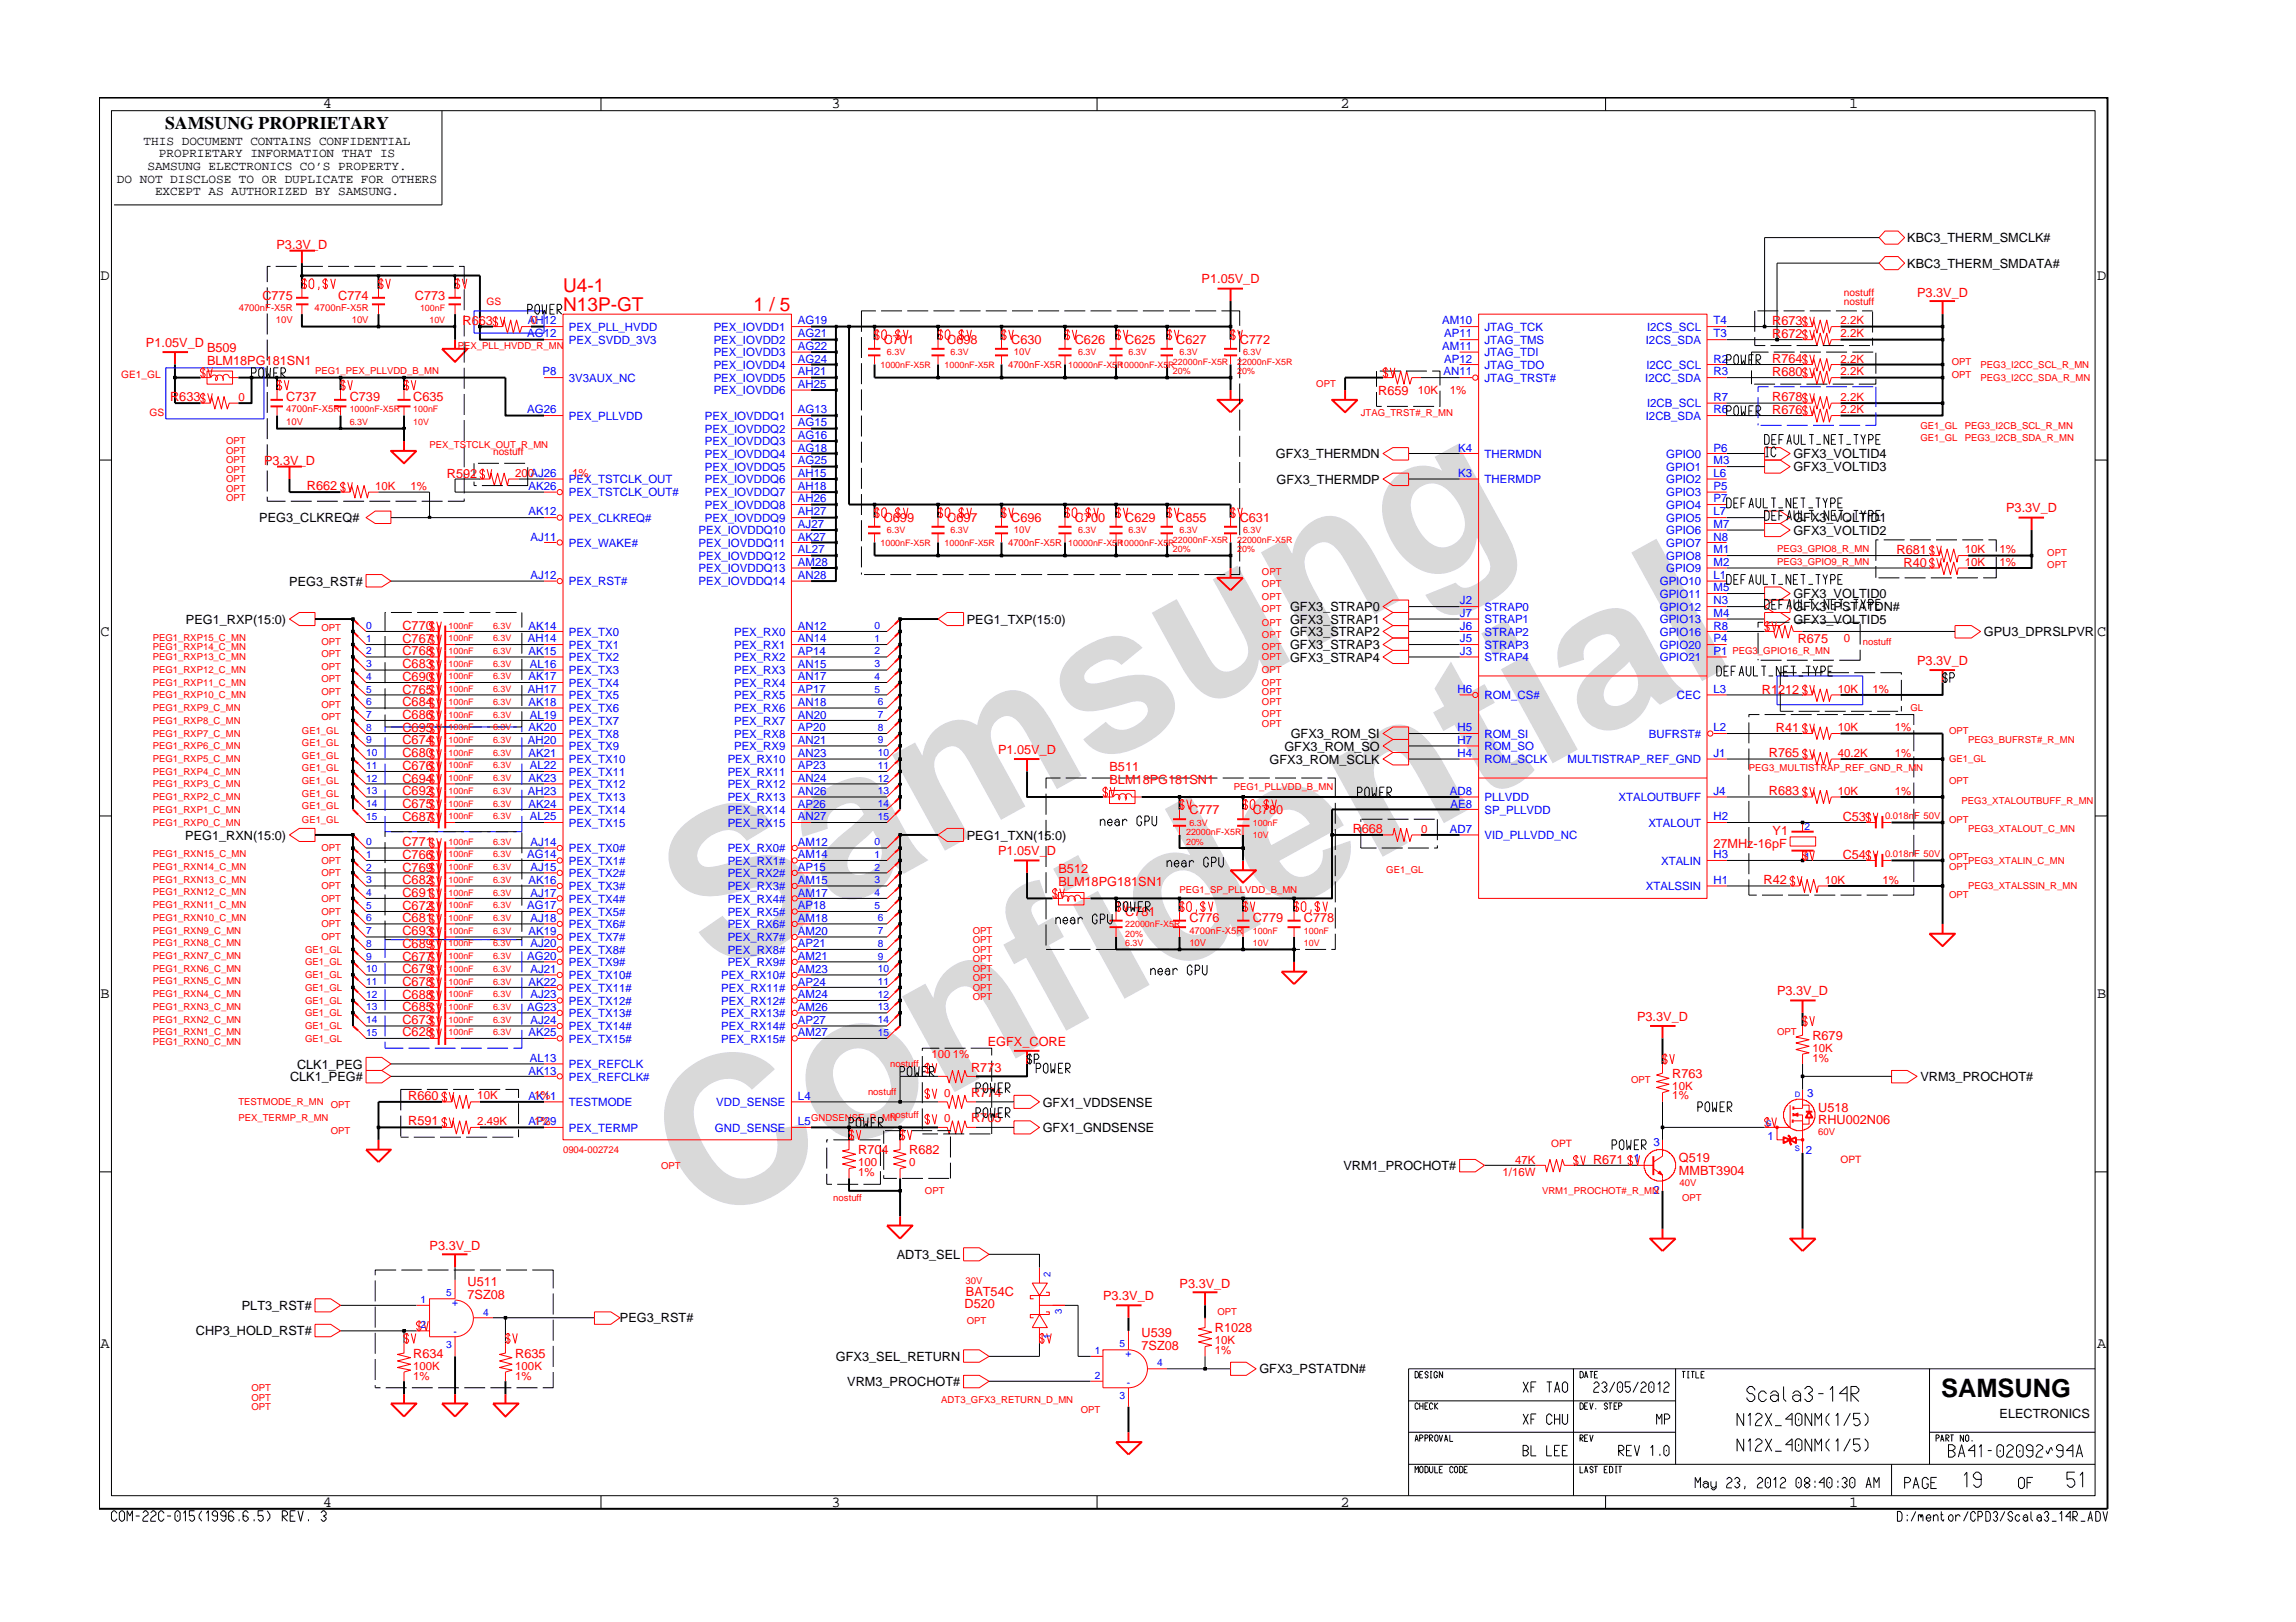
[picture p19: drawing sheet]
<svg xmlns="http://www.w3.org/2000/svg" width="297mm" height="210mm" viewBox="0 0 297 210" stroke-linecap="round" stroke-linejoin="round" font-family="sans-serif">
<defs><g id="words">
<g font-size="26.5" fill="#d9d9d9">
<text x="92.4" y="126.5" transform="rotate(-29 92.4 126.5)">Samsung</text>
<text x="91.1" y="159.2" transform="rotate(-29 91.1 159.2)">Confidential</text>
</g>
<text font-size="3.3" x="251.1" y="180.8">SAMSUNG</text>
<g font-size="2.5" fill="#f00">
<text x="72.8" y="37.8">U4-1</text>
<text x="72.8" y="40.2">N13P-GT</text>
<text x="97.5" y="40.2">1 / 5</text>
</g>
<text font-size="2.3" x="21.4" y="16.7">SAMSUNG PROPRIETARY</text>
<g font-size="2">
<text x="41.8" y="14">4</text>
<text x="107.6" y="14">3</text>
<text x="173.4" y="14">2</text>
<text x="239.2" y="14">1</text>
<text x="13" y="36.2">D</text>
<text x="271.3" y="36.2">D</text>
<text x="13" y="82.3">C</text>
<text x="271.3" y="82.3">C</text>
<text x="13" y="129.2">B</text>
<text x="271.3" y="129.2">B</text>
<text x="13" y="174.4">A</text>
<text x="271.3" y="174.4">A</text>
<text x="41.8" y="195">4</text>
<text x="107.6" y="195">3</text>
<text x="173.4" y="195">2</text>
<text x="239.2" y="195">1</text>
</g>
<g font-size="1.6">
<text x="15.1" y="23.7">DO NOT DISCLOSE TO OR DUPLICATE FOR OTHERS</text>
<text x="18.6" y="18.8">THIS DOCUMENT CONTAINS CONFIDENTIAL</text>
<text x="19.1" y="22">SAMSUNG ELECTRONICS CO’S PROPERTY.</text>
<text x="20.5" y="20.4">PROPRIETARY INFORMATION THAT IS</text>
<text x="20.1" y="25.3">EXCEPT AS AUTHORIZED BY SAMSUNG.</text>
<text x="246.7" y="31.3">KBC3_THERM_SMCLK#</text>
<text x="246.7" y="34.6">KBC3_THERM_SMDATA#</text>
<text x="165.1" y="59.3">GFX3_THERMDN</text>
<text x="232" y="59.3">GFX3_VOLTID4</text>
<text x="165.2" y="62.6">GFX3_THERMDP</text>
<text x="232" y="61">GFX3_VOLTID3</text>
<text x="33.5" y="67.6">PEG3_CLKREQ#</text>
<text x="232" y="69.2">GFX3_VOLTID2</text>
<text x="232" y="67.6">GFX3_VOLTID1</text>
<text x="37.4" y="75.8">PEG3_RST#</text>
<text x="232" y="77.4">GFX3_VOLTID0</text>
<text x="24" y="80.7">PEG1_RXP(15:0)</text>
<text x="125.1" y="80.7">PEG1_TXP(15:0)</text>
<text x="166.9" y="79.1">GFX3_STRAP0</text>
<text x="166.9" y="80.7">GFX3_STRAP1</text>
<text x="166.9" y="82.3">GFX3_STRAP2</text>
<text x="232" y="80.7">GFX3_VOLTID5</text>
<text x="232" y="79.1">GFX3_PSTATDN#</text>
<text x="256.7" y="82.3">GPU3_DPRSLPVR</text>
<text x="166.9" y="84">GFX3_STRAP3</text>
<text x="166.9" y="85.6">GFX3_STRAP4</text>
<text x="167" y="95.5">GFX3_ROM_SI</text>
<text x="164.2" y="98.8">GFX3_ROM_SCLK</text>
<text x="166.2" y="97.1">GFX3_ROM_SO</text>
<text x="24" y="108.6">PEG1_RXN(15:0)</text>
<text x="125.1" y="108.6">PEG1_TXN(15:0)</text>
<text x="37.5" y="139.9">CLK1_PEG#</text>
<text x="38.4" y="138.3">CLK1_PEG</text>
<text x="134.9" y="143.2">GFX1_VDDSENSE</text>
<text x="248.4" y="139.9">VRM3_PROCHOT#</text>
<text x="134.9" y="146.5">GFX1_GNDSENSE</text>
<text x="173.8" y="151.4">VRM1_PROCHOT#</text>
<text x="116" y="162.9">ADT3_SEL</text>
<text x="25.3" y="172.8">CHP3_HOLD_RST#</text>
<text x="31.3" y="169.5">PLT3_RST#</text>
<text x="80.2" y="171.1">PEG3_RST#</text>
<text x="108.2" y="176.1">GFX3_SEL_RETURN</text>
<text x="109.6" y="179.3">VRM3_PROCHOT#</text>
<text x="162.9" y="177.7">GFX3_PSTATDN#</text>
<text x="258.7" y="183.5">ELECTRONICS</text>
</g>
<g font-size="1.6" fill="#f00">
<text x="35.8" y="32.2">P3.3V_D</text>
<text x="33.9" y="38.8">C775</text>
<text x="43.8" y="38.8">C774</text>
<text x="53.7" y="38.8">C773</text>
<text x="155.5" y="36.7">P1.05V_D</text>
<text x="248" y="38.4">P3.3V_D</text>
<text x="18.9" y="44.9">P1.05V_D</text>
<text x="26.8" y="47.2">BLM18PG181SN1</text>
<text x="26.8" y="45.6">B509</text>
<text x="59.9" y="42">R663</text>
<text x="114.3" y="44.6">C701</text>
<text x="122.5" y="44.6">C698</text>
<text x="130.8" y="44.6">C630</text>
<text x="139.1" y="44.6">C626</text>
<text x="145.6" y="44.6">C625</text>
<text x="152.2" y="44.6">C627</text>
<text x="160.4" y="44.6">C772</text>
<text x="229.3" y="42">R673</text>
<text x="229.3" y="47">R764</text>
<text x="229.3" y="43.7">R672</text>
<text x="22" y="51.9">R633</text>
<text x="37" y="51.9">C737</text>
<text x="45.2" y="51.9">C739</text>
<text x="53.5" y="51.9">C635</text>
<text x="178.3" y="51.1">R659</text>
<text x="229.3" y="53.5">R676</text>
<text x="229.3" y="48.6">R680</text>
<text x="229.3" y="51.9">R678</text>
<text x="34.2" y="60.1">P3.3V_D</text>
<text x="39.7" y="63.4">R662</text>
<text x="57.8" y="61.8">R592</text>
<text x="114.3" y="67.6">C699</text>
<text x="122.5" y="67.6">C697</text>
<text x="130.8" y="67.6">C696</text>
<text x="139.1" y="67.6">C700</text>
<text x="145.6" y="67.6">C629</text>
<text x="152.2" y="67.6">C855</text>
<text x="160.4" y="67.6">C631</text>
<text x="245.4" y="71.6">R681</text>
<text x="259.5" y="66.3">P3.3V_D</text>
<text x="246.3" y="73.3">R40</text>
<text x="52.1" y="83.2">C767</text>
<text x="52.1" y="81.6">C770</text>
<text x="232.6" y="83.2">R675</text>
<text x="52.1" y="84.8">C768</text>
<text x="52.1" y="88.1">C690</text>
<text x="52.1" y="89.8">C765</text>
<text x="52.1" y="86.5">C683</text>
<text x="227.9" y="89.8">R1212</text>
<text x="248" y="86">P3.3V_D</text>
<text x="52.1" y="93.1">C686</text>
<text x="52.1" y="94.7">C695</text>
<text x="52.1" y="91.4">C684</text>
<text x="229.8" y="94.7">R41</text>
<text x="52.1" y="101.3">C694</text>
<text x="52.1" y="99.6">C676</text>
<text x="52.1" y="96.3">C674</text>
<text x="52.1" y="98">C680</text>
<text x="129.1" y="97.6">P1.05V_D</text>
<text x="143.5" y="99.8">B511</text>
<text x="143.5" y="101.4">BLM18PG181SN1</text>
<text x="228.8" y="98">R765</text>
<text x="52.1" y="102.9">C692</text>
<text x="52.1" y="106.2">C687</text>
<text x="52.1" y="104.6">C675</text>
<text x="153.9" y="105.3">C777</text>
<text x="162.1" y="105.3">C780</text>
<text x="175" y="107.8">R668</text>
<text x="228.8" y="102.9">R683</text>
<text x="238.4" y="106.2">C53</text>
<text x="52.1" y="111.1">C766</text>
<text x="52.1" y="109.5">C771</text>
<text x="52.1" y="112.8">C769</text>
<text x="129.1" y="110.7">P1.05V_D</text>
<text x="136.9" y="113">B512</text>
<text x="221.7" y="109.7">27MHz-16pF</text>
<text x="229.3" y="108">Y1</text>
<text x="238.4" y="111.1">C54</text>
<text x="52.1" y="117.7">C672</text>
<text x="52.1" y="119.3">C681</text>
<text x="52.1" y="116.1">C691</text>
<text x="52.1" y="114.4">C682</text>
<text x="136.9" y="114.7">BLM18PG181SN1</text>
<text x="145.6" y="118.6">C781</text>
<text x="153.9" y="119.3">C776</text>
<text x="162.1" y="119.3">C779</text>
<text x="168.7" y="119.3">C778</text>
<text x="228.2" y="114.4">R42</text>
<text x="52.1" y="122.6">C689</text>
<text x="52.1" y="125.9">C679</text>
<text x="52.1" y="121">C693</text>
<text x="52.1" y="124.3">C677</text>
<text x="52.1" y="129.2">C688</text>
<text x="52.1" y="127.6">C678</text>
<text x="52.1" y="130.8">C685</text>
<text x="229.9" y="128.8">P3.3V_D</text>
<text x="52.1" y="132.5">C673</text>
<text x="52.1" y="134.1">C628</text>
<text x="127.8" y="135.4">EGFX_CORE</text>
<text x="211.8" y="132.1">P3.3V_D</text>
<text x="234.5" y="134.6">R679</text>
<text x="52.8" y="142.3">R660</text>
<text x="125.6" y="138.7">R773</text>
<text x="125.6" y="142">R774</text>
<text x="216.4" y="139.5">R763</text>
<text x="235.2" y="143.9">U518</text>
<text x="52.8" y="145.6">R591</text>
<text x="111" y="149.4">R704</text>
<text x="117.6" y="149.4">R682</text>
<text x="125.6" y="145.2">R705</text>
<text x="235.2" y="145.5">RHU002N06</text>
<text x="206.1" y="150.6">R671</text>
<text x="217.2" y="150.4">Q519</text>
<text x="217.2" y="152.1">MMBT3904</text>
<text x="55.6" y="161.7">P3.3V_D</text>
<text x="60.5" y="166.5">U511</text>
<text x="125" y="167.7">BAT54C</text>
<text x="152.6" y="166.6">P3.3V_D</text>
<text x="60.5" y="168.1">7SZ08</text>
<text x="124.8" y="169.3">D520</text>
<text x="142.7" y="168.3">P3.3V_D</text>
<text x="147.7" y="173">U539</text>
<text x="157.2" y="172.4">R1028</text>
<text x="53.5" y="175.7">R634</text>
<text x="66.7" y="175.7">R635</text>
<text x="147.7" y="174.7">7SZ08</text>
</g>
<g font-size="1.5" fill="#00f">
<text x="68.3" y="42">AH12</text>
<text x="103.2" y="42">AG19</text>
<text x="186.6" y="42">AM10</text>
<text x="221.7" y="42">T4</text>
<text x="68.2" y="43.6">AG12</text>
<text x="73.6" y="44.5">PEX_SVDD_3V3</text>
<text x="73.6" y="42.8">PEX_PLL_HVDD</text>
<text x="92.3" y="42.8">PEX_IOVDD1</text>
<text x="92.3" y="44.5">PEX_IOVDD2</text>
<text x="92.3" y="46.1">PEX_IOVDD3</text>
<text x="92.3" y="47.7">PEX_IOVDD4</text>
<text x="103.2" y="43.6">AG21</text>
<text x="103.2" y="45.3">AG22</text>
<text x="103.2" y="47">AG24</text>
<text x="186.6" y="45.3">AM11</text>
<text x="186.8" y="47">AP12</text>
<text x="186.8" y="43.6">AP11</text>
<text x="192.1" y="42.8">JTAG_TCK</text>
<text x="192.1" y="46.1">JTAG_TDI</text>
<text x="192.1" y="47.7">JTAG_TDO</text>
<text x="192.1" y="44.5">JTAG_TMS</text>
<text x="212.9" y="44.5">I2CS_SDA</text>
<text x="213" y="47.7">I2CC_SCL</text>
<text x="213.1" y="42.8">I2CS_SCL</text>
<text x="221.7" y="47">R2</text>
<text x="221.7" y="43.6">T3</text>
<text x="68.2" y="53.5">AG26</text>
<text x="70.2" y="48.6">P8</text>
<text x="73.6" y="49.4">3V3AUX_NC</text>
<text x="92.3" y="49.4">PEX_IOVDD5</text>
<text x="92.3" y="51">PEX_IOVDD6</text>
<text x="103.2" y="48.6">AH21</text>
<text x="103.2" y="50.3">AH25</text>
<text x="103.2" y="53.5">AG13</text>
<text x="186.7" y="48.6">AN11</text>
<text x="192.1" y="49.4">JTAG_TRST#</text>
<text x="212.8" y="49.4">I2CC_SDA</text>
<text x="213.1" y="52.7">I2CB_SCL</text>
<text x="221.7" y="53.5">R6</text>
<text x="221.7" y="48.6">R3</text>
<text x="221.7" y="51.9">R7</text>
<text x="73.6" y="54.3">PEX_PLLVDD</text>
<text x="91.2" y="56">PEX_IOVDDQ2</text>
<text x="91.2" y="57.6">PEX_IOVDDQ3</text>
<text x="91.2" y="59.2">PEX_IOVDDQ4</text>
<text x="91.2" y="54.3">PEX_IOVDDQ1</text>
<text x="103.2" y="55.2">AG15</text>
<text x="103.2" y="56.8">AG16</text>
<text x="103.2" y="58.5">AG18</text>
<text x="188.6" y="58.5">K4</text>
<text x="192.1" y="59.2">THERMDN</text>
<text x="212.9" y="54.3">I2CB_SDA</text>
<text x="215.6" y="59.2">GPIO0</text>
<text x="221.7" y="58.5">P6</text>
<text x="68.4" y="63.4">AK26</text>
<text x="73.6" y="62.5">PEX_TSTCLK_OUT</text>
<text x="73.6" y="64.2">PEX_TSTCLK_OUT#</text>
<text x="91.2" y="60.9">PEX_IOVDDQ5</text>
<text x="91.2" y="62.5">PEX_IOVDDQ6</text>
<text x="91.2" y="64.2">PEX_IOVDDQ7</text>
<text x="91.2" y="65.8">PEX_IOVDDQ8</text>
<text x="103.2" y="60.1">AG25</text>
<text x="103.2" y="61.8">AH15</text>
<text x="103.2" y="63.4">AH18</text>
<text x="103.2" y="65">AH26</text>
<text x="188.6" y="61.8">K3</text>
<text x="192.1" y="62.5">THERMDP</text>
<text x="215.6" y="64.2">GPIO3</text>
<text x="215.6" y="65.8">GPIO4</text>
<text x="215.6" y="60.9">GPIO1</text>
<text x="215.6" y="62.5">GPIO2</text>
<text x="221.7" y="63.4">P5</text>
<text x="221.7" y="65">P7</text>
<text x="221.7" y="60.1">M3</text>
<text x="221.7" y="61.8">L6</text>
<text x="68.4" y="66.7">AK12</text>
<text x="68.6" y="70">AJ11</text>
<text x="73.6" y="70.7">PEX_WAKE#</text>
<text x="73.6" y="67.5">PEX_CLKREQ#</text>
<text x="90.4" y="69.1">PEX_IOVDDQ10</text>
<text x="90.4" y="70.7">PEX_IOVDDQ11</text>
<text x="91.2" y="67.5">PEX_IOVDDQ9</text>
<text x="103.2" y="66.7">AH27</text>
<text x="103.2" y="68.3">AJ27</text>
<text x="103.2" y="70">AK27</text>
<text x="103.2" y="71.6">AL27</text>
<text x="215.6" y="67.5">GPIO5</text>
<text x="215.6" y="69.1">GPIO6</text>
<text x="215.6" y="70.7">GPIO7</text>
<text x="221.7" y="66.7">L7</text>
<text x="221.7" y="68.3">M7</text>
<text x="221.7" y="70">N8</text>
<text x="221.7" y="71.6">M1</text>
<text x="68.6" y="74.9">AJ12</text>
<text x="73.6" y="75.7">PEX_RST#</text>
<text x="90.4" y="74">PEX_IOVDDQ13</text>
<text x="90.4" y="75.7">PEX_IOVDDQ14</text>
<text x="90.4" y="72.4">PEX_IOVDDQ12</text>
<text x="103.2" y="73.3">AM28</text>
<text x="103.2" y="74.9">AN28</text>
<text x="214.7" y="75.7">GPIO10</text>
<text x="214.7" y="77.3">GPIO11</text>
<text x="215.6" y="72.4">GPIO8</text>
<text x="215.6" y="74">GPIO9</text>
<text x="221.7" y="73.3">M2</text>
<text x="221.7" y="74.9">L1</text>
<text x="221.7" y="76.5">M5</text>
<text x="68.3" y="83.1">AH14</text>
<text x="68.4" y="81.5">AK14</text>
<text x="73.6" y="82.3">PEX_TX0</text>
<text x="73.6" y="84">PEX_TX1</text>
<text x="95" y="82.3">PEX_RX0</text>
<text x="95" y="84">PEX_RX1</text>
<text x="103.2" y="81.5">AN12</text>
<text x="103.2" y="83.1">AN14</text>
<text x="188.9" y="78.2">J2</text>
<text x="188.9" y="79.8">J7</text>
<text x="188.9" y="81.5">J6</text>
<text x="188.9" y="83.1">J5</text>
<text x="192.1" y="79">STRAP0</text>
<text x="192.1" y="80.6">STRAP1</text>
<text x="192.1" y="82.3">STRAP2</text>
<text x="192.1" y="84">STRAP3</text>
<text x="214.7" y="84">GPIO20</text>
<text x="214.7" y="79">GPIO12</text>
<text x="214.7" y="80.6">GPIO13</text>
<text x="214.7" y="82.3">GPIO16</text>
<text x="221.7" y="83.1">P4</text>
<text x="221.7" y="78.2">N3</text>
<text x="221.7" y="79.8">M4</text>
<text x="221.7" y="81.5">R8</text>
<text x="68.3" y="89.7">AH17</text>
<text x="68.4" y="84.7">AK15</text>
<text x="68.4" y="88">AK17</text>
<text x="68.5" y="86.4">AL16</text>
<text x="73.6" y="85.6">PEX_TX2</text>
<text x="73.6" y="87.3">PEX_TX3</text>
<text x="73.6" y="88.9">PEX_TX4</text>
<text x="95" y="87.3">PEX_RX3</text>
<text x="95" y="88.9">PEX_RX4</text>
<text x="95" y="85.6">PEX_RX2</text>
<text x="103.2" y="86.4">AN15</text>
<text x="103.2" y="84.7">AP14</text>
<text x="103.2" y="88">AN17</text>
<text x="103.2" y="89.7">AP17</text>
<text x="188.6" y="89.7">H6</text>
<text x="188.9" y="84.7">J3</text>
<text x="192.1" y="85.6">STRAP4</text>
<text x="214.7" y="85.6">GPIO21</text>
<text x="221.7" y="84.7">P1</text>
<text x="221.7" y="89.7">L3</text>
<text x="68.4" y="94.6">AK20</text>
<text x="68.4" y="91.3">AK18</text>
<text x="68.5" y="93">AL19</text>
<text x="73.6" y="93.8">PEX_TX7</text>
<text x="73.6" y="95.5">PEX_TX8</text>
<text x="73.6" y="92.2">PEX_TX6</text>
<text x="73.6" y="90.5">PEX_TX5</text>
<text x="95" y="95.5">PEX_RX8</text>
<text x="95" y="90.5">PEX_RX5</text>
<text x="95" y="92.2">PEX_RX6</text>
<text x="95" y="93.8">PEX_RX7</text>
<text x="103.2" y="94.6">AP20</text>
<text x="103.2" y="91.3">AN18</text>
<text x="103.2" y="93">AN20</text>
<text x="188.6" y="94.6">H5</text>
<text x="192.1" y="90.5">ROM_CS#</text>
<text x="192.1" y="95.5">ROM_SI</text>
<text x="213.3" y="95.5">BUFRST#</text>
<text x="217" y="90.5">CEC</text>
<text x="221.7" y="94.6">L2</text>
<text x="68.3" y="96.2">AH20</text>
<text x="68.4" y="97.9">AK21</text>
<text x="68.4" y="101.2">AK23</text>
<text x="68.5" y="99.5">AL22</text>
<text x="73.6" y="97.1">PEX_TX9</text>
<text x="73.6" y="98.8">PEX_TX10</text>
<text x="73.6" y="100.4">PEX_TX11</text>
<text x="73.6" y="102">PEX_TX12</text>
<text x="94.1" y="98.8">PEX_RX10</text>
<text x="94.1" y="100.4">PEX_RX11</text>
<text x="94.1" y="102">PEX_RX12</text>
<text x="95" y="97.1">PEX_RX9</text>
<text x="103.2" y="97.9">AN23</text>
<text x="103.2" y="96.2">AN21</text>
<text x="103.2" y="99.5">AP23</text>
<text x="103.2" y="101.2">AN24</text>
<text x="188.6" y="97.9">H4</text>
<text x="188.6" y="96.2">H7</text>
<text x="192.1" y="98.8">ROM_SCLK</text>
<text x="192.1" y="97.1">ROM_SO</text>
<text x="202.8" y="98.8">MULTISTRAP_REF_GND</text>
<text x="221.7" y="97.9">J1</text>
<text x="68.3" y="102.8">AH23</text>
<text x="68.4" y="104.5">AK24</text>
<text x="68.5" y="106.1">AL25</text>
<text x="73.6" y="107">PEX_TX15</text>
<text x="73.6" y="103.7">PEX_TX13</text>
<text x="73.6" y="105.3">PEX_TX14</text>
<text x="94.1" y="105.3">PEX_RX14</text>
<text x="94.1" y="107">PEX_RX15</text>
<text x="94.1" y="103.7">PEX_RX13</text>
<text x="103.2" y="104.5">AP26</text>
<text x="103.2" y="106.1">AN27</text>
<text x="103.2" y="102.8">AN26</text>
<text x="187.6" y="102.8">AD8</text>
<text x="187.6" y="107.7">AD7</text>
<text x="187.6" y="104.5">AE8</text>
<text x="192.1" y="103.7">PLLVDD</text>
<text x="192.1" y="105.3">SP_PLLVDD</text>
<text x="209.4" y="103.7">XTALOUTBUFF</text>
<text x="213.3" y="107">XTALOUT</text>
<text x="221.7" y="106.1">H2</text>
<text x="221.7" y="102.8">J4</text>
<text x="68.2" y="111">AG14</text>
<text x="68.6" y="109.4">AJ14</text>
<text x="68.6" y="112.7">AJ15</text>
<text x="73.6" y="110.3">PEX_TX0#</text>
<text x="73.6" y="113.5">PEX_TX2#</text>
<text x="73.6" y="111.9">PEX_TX1#</text>
<text x="94.1" y="110.3">PEX_RX0#</text>
<text x="94.1" y="111.9">PEX_RX1#</text>
<text x="94.1" y="113.5">PEX_RX2#</text>
<text x="103.2" y="109.4">AM12</text>
<text x="103.2" y="111">AM14</text>
<text x="103.2" y="112.7">AP15</text>
<text x="192.1" y="108.6">VID_PLLVDD_NC</text>
<text x="214.9" y="111.9">XTALIN</text>
<text x="221.7" y="111">H3</text>
<text x="68.2" y="117.6">AG17</text>
<text x="68.4" y="114.3">AK16</text>
<text x="68.6" y="119.3">AJ18</text>
<text x="68.6" y="116">AJ17</text>
<text x="73.6" y="115.2">PEX_TX3#</text>
<text x="73.6" y="116.8">PEX_TX4#</text>
<text x="73.6" y="118.5">PEX_TX5#</text>
<text x="94.1" y="115.2">PEX_RX3#</text>
<text x="94.1" y="116.8">PEX_RX4#</text>
<text x="94.1" y="118.5">PEX_RX5#</text>
<text x="103.2" y="114.3">AM15</text>
<text x="103.2" y="116">AM17</text>
<text x="103.2" y="117.6">AP18</text>
<text x="103.2" y="119.3">AM18</text>
<text x="212.9" y="115.2">XTALSSIN</text>
<text x="221.7" y="114.3">H1</text>
<text x="68.2" y="124.3">AG20</text>
<text x="68.4" y="121">AK19</text>
<text x="68.6" y="122.6">AJ20</text>
<text x="68.6" y="125.9">AJ21</text>
<text x="73.6" y="121.8">PEX_TX7#</text>
<text x="73.6" y="123.4">PEX_TX8#</text>
<text x="73.6" y="125">PEX_TX9#</text>
<text x="73.6" y="120.1">PEX_TX6#</text>
<text x="94.1" y="125">PEX_RX9#</text>
<text x="94.1" y="123.4">PEX_RX8#</text>
<text x="94.1" y="120.1">PEX_RX6#</text>
<text x="94.1" y="121.8">PEX_RX7#</text>
<text x="103.2" y="125.9">AM23</text>
<text x="103.2" y="124.3">AM21</text>
<text x="103.2" y="121">AM20</text>
<text x="103.2" y="122.6">AP21</text>
<text x="68.2" y="130.8">AG23</text>
<text x="68.4" y="127.6">AK22</text>
<text x="68.6" y="129.2">AJ23</text>
<text x="73.6" y="126.7">PEX_TX10#</text>
<text x="73.6" y="128.3">PEX_TX11#</text>
<text x="73.6" y="130">PEX_TX12#</text>
<text x="73.6" y="131.6">PEX_TX13#</text>
<text x="93.3" y="126.7">PEX_RX10#</text>
<text x="93.3" y="128.3">PEX_RX11#</text>
<text x="93.3" y="130">PEX_RX12#</text>
<text x="93.3" y="131.6">PEX_RX13#</text>
<text x="103.2" y="130.8">AM26</text>
<text x="103.2" y="127.6">AP24</text>
<text x="103.2" y="129.2">AM24</text>
<text x="68.4" y="134.1">AK25</text>
<text x="68.5" y="137.4">AL13</text>
<text x="68.6" y="132.5">AJ24</text>
<text x="73.6" y="133.3">PEX_TX14#</text>
<text x="73.6" y="134.9">PEX_TX15#</text>
<text x="93.3" y="133.3">PEX_RX14#</text>
<text x="93.3" y="134.9">PEX_RX15#</text>
<text x="103.2" y="132.5">AP27</text>
<text x="103.2" y="134.1">AM27</text>
<text x="68.4" y="139.1">AK13</text>
<text x="68.4" y="142.3">AK11</text>
<text x="73.6" y="138.2">PEX_REFCLK</text>
<text x="73.6" y="139.8">PEX_REFCLK#</text>
<text x="73.6" y="143.1">TESTMODE</text>
<text x="92.7" y="143.1">VDD_SENSE</text>
<text x="103.2" y="142.3">L4</text>
<text x="233.8" y="142">3</text>
<text x="68.4" y="145.6">AP29</text>
<text x="73.6" y="146.4">PEX_TERMP</text>
<text x="92.5" y="146.4">GND_SENSE</text>
<text x="103.2" y="145.6">L5</text>
<text x="213.9" y="148.4">3</text>
<text x="228.7" y="147.5">1</text>
<text x="233.6" y="149.4">2</text>
<text x="211.4" y="150.4">1</text>
<text x="213.9" y="154.5">2</text>
</g>
<g font-size="1.5" fill="#f00">
<text x="68.7" y="42">0</text>
<text x="238.1" y="42">2.2K</text>
<text x="238.1" y="47">2.2K</text>
<text x="238.1" y="43.6">2.2K</text>
<text x="30.8" y="51.9">0</text>
<text x="183.4" y="51">10K</text>
<text x="187.6" y="51">1%</text>
<text x="238.1" y="53.5">2.2K</text>
<text x="238.1" y="48.6">2.2K</text>
<text x="238.1" y="51.9">2.2K</text>
<text x="48.5" y="63.4">10K</text>
<text x="53.1" y="63.4">1%</text>
<text x="66.7" y="61.8">200AJ26</text>
<text x="74" y="61.8">1%</text>
<text x="254.2" y="71.6">10K</text>
<text x="258.7" y="71.6">1%</text>
<text x="254.2" y="73.3">10K</text>
<text x="258.7" y="73.3">1%</text>
<text x="238.6" y="83.1">0</text>
<text x="237.8" y="89.7">10K</text>
<text x="242.3" y="89.7">1%</text>
<text x="237.8" y="94.6">10K</text>
<text x="245.1" y="94.6">1%</text>
<text x="237.8" y="97.9">40.2K</text>
<text x="245.1" y="97.9">1%</text>
<text x="183.8" y="107.7">0</text>
<text x="237.8" y="102.8">10K</text>
<text x="245.1" y="102.8">1%</text>
<text x="236.1" y="114.3">10K</text>
<text x="243.5" y="114.3">1%</text>
<text x="120.5" y="137">100</text>
<text x="123.3" y="137">1%</text>
<text x="234.5" y="136.2">10K</text>
<text x="234.5" y="137.4">1%</text>
<text x="61.8" y="142.3">10K</text>
<text x="69.1" y="142.3">1%</text>
<text x="122.1" y="141.9">0</text>
<text x="216.4" y="142.3">1%</text>
<text x="216.4" y="141.1">10K</text>
<text x="61.8" y="145.6">2.49K</text>
<text x="69.1" y="145.6">1%</text>
<text x="122.1" y="145.2">0</text>
<text x="111" y="152.2">1%</text>
<text x="111" y="150.9">100</text>
<text x="117.6" y="150.9">0</text>
<text x="194.4" y="152.2">1/16W</text>
<text x="196" y="150.6">47K</text>
<text x="157.2" y="174">10K</text>
<text x="53.5" y="178.5">1%</text>
<text x="53.5" y="177.3">100K</text>
<text x="66.7" y="177.3">100K</text>
<text x="66.7" y="178.5">1%</text>
<text x="157.2" y="175.2">1%</text>
</g>
<g font-size="1.3" fill="#f00">
<text x="62.9" y="39.4">GS</text>
<text x="238.5" y="39.4">nostuff</text>
<text x="238.5" y="38.3">nostuff</text>
<text x="15.7" y="48.9">GE1_GL</text>
<text x="19.3" y="53.8">GS</text>
<text x="63.8" y="58.8">nostuff</text>
<text x="200.7" y="148.4">OPT</text>
<text x="238.1" y="150.5">OPT</text>
</g>
<g font-size="1.3" fill="#00f">
<text x="47.4" y="83">1</text>
<text x="47.4" y="81.4">0</text>
<text x="113.1" y="81.4">0</text>
<text x="113.1" y="83">1</text>
<text x="47.4" y="84.7">2</text>
<text x="47.4" y="86.3">3</text>
<text x="47.4" y="89.6">5</text>
<text x="47.4" y="88">4</text>
<text x="113.1" y="84.7">2</text>
<text x="113.1" y="86.3">3</text>
<text x="113.1" y="88">4</text>
<text x="113.1" y="89.6">5</text>
<text x="47.4" y="91.3">6</text>
<text x="47.4" y="92.9">7</text>
<text x="47.4" y="94.6">8</text>
<text x="113.6" y="91.3">6</text>
<text x="113.6" y="94.6">8</text>
<text x="113.6" y="92.9">7</text>
<text x="47.4" y="97.9">10</text>
<text x="47.4" y="101.2">12</text>
<text x="47.4" y="99.5">11</text>
<text x="47.4" y="96.2">9</text>
<text x="113.6" y="101.2">12</text>
<text x="113.6" y="97.9">10</text>
<text x="113.6" y="96.2">9</text>
<text x="113.6" y="99.5">11</text>
<text x="47.4" y="104.5">14</text>
<text x="47.4" y="102.8">13</text>
<text x="47.4" y="106.1">15</text>
<text x="113.6" y="104.5">14</text>
<text x="113.6" y="106.1">15</text>
<text x="113.6" y="102.8">13</text>
<text x="233.5" y="107.4">2</text>
<text x="47.4" y="112.7">2</text>
<text x="47.4" y="109.4">0</text>
<text x="47.4" y="111">1</text>
<text x="113.1" y="112.7">2</text>
<text x="113.1" y="109.4">0</text>
<text x="113.1" y="111">1</text>
<text x="233.5" y="111.4">1</text>
<text x="47.4" y="116">4</text>
<text x="47.4" y="117.6">5</text>
<text x="47.4" y="114.3">3</text>
<text x="47.4" y="119.2">6</text>
<text x="113.1" y="116">4</text>
<text x="113.1" y="114.3">3</text>
<text x="113.1" y="117.6">5</text>
<text x="113.6" y="119.2">6</text>
<text x="47.4" y="125.8">10</text>
<text x="47.4" y="120.9">7</text>
<text x="47.4" y="122.5">8</text>
<text x="47.4" y="124.2">9</text>
<text x="113.6" y="122.5">8</text>
<text x="113.6" y="124.2">9</text>
<text x="113.6" y="125.8">10</text>
<text x="113.6" y="120.9">7</text>
<text x="47.4" y="127.5">11</text>
<text x="47.4" y="130.7">13</text>
<text x="47.4" y="129.1">12</text>
<text x="113.6" y="127.5">11</text>
<text x="113.6" y="129.1">12</text>
<text x="113.6" y="130.7">13</text>
<text x="47.4" y="134">15</text>
<text x="47.4" y="132.4">14</text>
<text x="113.6" y="134">15</text>
<text x="113.6" y="132.4">14</text>
<text x="57.7" y="167.7">5</text>
<text x="54.4" y="168.6">1</text>
<text x="54.4" y="171.9">2</text>
<text x="58.5" y="169">+</text>
<text x="58.7" y="172.8">-</text>
<text x="62.5" y="170.3">4</text>
<text x="57.7" y="174.4">3</text>
<text x="141.6" y="175.2">1</text>
<text x="141.6" y="178.5">2</text>
<text x="144.8" y="174.3">5</text>
<text x="145.6" y="175.6">+</text>
<text x="145.8" y="179.4">-</text>
<text x="149.7" y="176.8">4</text>
<text x="144.8" y="181">3</text>
</g>
<g font-size="1.2" fill="#f00">
<text x="30.9" y="40.3">4700nF-X5R</text>
<text x="35.7" y="41.8">10V</text>
<text x="40.7" y="40.3">4700nF-X5R</text>
<text x="45.5" y="41.8">10V</text>
<text x="54.3" y="40.2">100nF</text>
<text x="55.6" y="41.8">10V</text>
<text x="59.2" y="45.1">PEX_PLL_HVDD_R_MN</text>
<text x="113.9" y="47.6">1000nF-X5R</text>
<text x="114.8" y="46">6.3V</text>
<text x="122.2" y="47.6">1000nF-X5R</text>
<text x="123" y="46">6.3V</text>
<text x="130.4" y="47.6">4700nF-X5R 10000nF-X5R</text>
<text x="131.2" y="46">10V</text>
<text x="139.5" y="46">6.3V</text>
<text x="144.8" y="47.6">10000nF-X5R</text>
<text x="146" y="46">6.3V</text>
<text x="151.8" y="47.3">22000nF-X5R</text>
<text x="152.6" y="46">6.3V</text>
<text x="160" y="47.3">22000nF-X5R</text>
<text x="160.8" y="46">6.3V</text>
<text x="252.5" y="47.2">OPT</text>
<text x="256.2" y="47.6">PEG3_I2CC_SCL_R_MN</text>
<text x="37" y="53.4">4700nF-X5R</text>
<text x="40.8" y="48.4">PEG1_PEX_PLLVDD_B_MN</text>
<text x="45.2" y="53.4">1000nF-X5R</text>
<text x="53.5" y="53.4">100nF</text>
<text x="151.8" y="48.4">20%</text>
<text x="160" y="48.4">20%</text>
<text x="170.3" y="50.1">OPT</text>
<text x="176.1" y="53.8">JTAG_TRST#_R_MN</text>
<text x="252.5" y="48.9">OPT</text>
<text x="256.2" y="49.3">PEG3_I2CC_SDA_R_MN</text>
<text x="29.2" y="60">OPT</text>
<text x="29.2" y="58.7">OPT</text>
<text x="29.2" y="57.5">OPT</text>
<text x="37" y="55">10V</text>
<text x="45.2" y="55">6.3V</text>
<text x="53.5" y="55">10V</text>
<text x="55.6" y="57.9">PEX_TSTCLK_OUT_R_MN</text>
<text x="248.4" y="57.1">GE1_GL</text>
<text x="248.4" y="55.5">GE1_GL</text>
<text x="254.2" y="55.5">PEG3_I2CB_SCL_R_MN</text>
<text x="254.2" y="57.1">PEG3_I2CB_SDA_R_MN</text>
<text x="29.2" y="61.2">OPT</text>
<text x="29.2" y="62.4">OPT</text>
<text x="29.2" y="63.7">OPT</text>
<text x="29.2" y="64.9">OPT</text>
<text x="113.9" y="70.6">1000nF-X5R</text>
<text x="114.8" y="69">6.3V</text>
<text x="122.2" y="70.6">1000nF-X5R</text>
<text x="123" y="69">6.3V</text>
<text x="130.4" y="70.7">4700nF-X5R 10000nF-X5R</text>
<text x="131.2" y="69">10V</text>
<text x="139.5" y="69">6.3V</text>
<text x="144.8" y="70.6">10000nF-X5R</text>
<text x="146" y="69">6.3V</text>
<text x="151.8" y="70.3">22000nF-X5R</text>
<text x="151.8" y="71.5">20%</text>
<text x="152.6" y="69">6.3V</text>
<text x="160" y="71.5">20%</text>
<text x="160" y="70.3">22000nF-X5R</text>
<text x="160.8" y="69">6.3V</text>
<text x="229.9" y="71.5">PEG3_GPIO8_R_MN</text>
<text x="264.9" y="71.9">OPT</text>
<text x="163.3" y="77.7">OPT</text>
<text x="163.3" y="76">OPT</text>
<text x="163.3" y="74.4">OPT</text>
<text x="229.9" y="73.1">PEG3_GPIO9_R_MN</text>
<text x="264.9" y="73.5">OPT</text>
<text x="19.8" y="83">PEG1_RXP15_C_MN</text>
<text x="41.6" y="83.4">OPT</text>
<text x="41.6" y="81.7">OPT</text>
<text x="58" y="83">100nF</text>
<text x="58" y="81.4">100nF</text>
<text x="63.8" y="83">6.3V</text>
<text x="63.8" y="81.4">6.3V</text>
<text x="163.3" y="82.6">OPT</text>
<text x="163.3" y="81">OPT</text>
<text x="163.3" y="79.3">OPT</text>
<text x="241" y="83.4">nostuff</text>
<text x="19.8" y="88.7">PEG1_RXP11_C_MN</text>
<text x="19.8" y="87.1">PEG1_RXP12_C_MN</text>
<text x="19.8" y="85.4">PEG1_RXP13_C_MN</text>
<text x="19.8" y="84.2">PEG1_RXP14_C_MN</text>
<text x="41.6" y="85">OPT</text>
<text x="41.6" y="88.3">OPT</text>
<text x="41.6" y="89.9">OPT</text>
<text x="41.6" y="86.7">OPT</text>
<text x="58" y="84.6">100nF</text>
<text x="58" y="87.9">100nF</text>
<text x="58" y="89.6">100nF</text>
<text x="58" y="86.3">100nF</text>
<text x="63.8" y="84.6">6.3V</text>
<text x="63.8" y="87.9">6.3V</text>
<text x="63.8" y="89.6">6.3V</text>
<text x="63.8" y="86.3">6.3V</text>
<text x="163.3" y="87.1">OPT</text>
<text x="163.3" y="85.4">OPT</text>
<text x="163.3" y="84.2">OPT</text>
<text x="163.3" y="88.7">OPT</text>
<text x="163.3" y="89.9">OPT</text>
<text x="224.1" y="84.6">PEG3_GPIO16_R_MN</text>
<text x="19.8" y="93.7">PEG1_RXP8_C_MN</text>
<text x="19.8" y="92">PEG1_RXP9_C_MN</text>
<text x="19.8" y="90.4">PEG1_RXP10_C_MN</text>
<text x="19.8" y="95.3">PEG1_RXP7_C_MN</text>
<text x="39.1" y="94.9">GE1_GL</text>
<text x="41.6" y="93.2">OPT</text>
<text x="41.6" y="91.6">OPT</text>
<text x="58" y="92.9">100nF</text>
<text x="58" y="94.5">100nF</text>
<text x="58" y="91.2">100nF</text>
<text x="63.8" y="92.9">6.3V</text>
<text x="63.8" y="94.5">6.3V</text>
<text x="63.8" y="91.2">6.3V</text>
<text x="163.3" y="94.1">OPT</text>
<text x="163.3" y="91.2">OPT</text>
<text x="163.3" y="92.8">OPT</text>
<text x="247.2" y="92">GL</text>
<text x="252.2" y="94.9">OPT</text>
<text x="19.8" y="101.9">PEG1_RXP3_C_MN</text>
<text x="19.8" y="100.3">PEG1_RXP4_C_MN</text>
<text x="19.8" y="98.6">PEG1_RXP5_C_MN</text>
<text x="19.8" y="97">PEG1_RXP6_C_MN</text>
<text x="39.1" y="101.4">GE1_GL</text>
<text x="39.1" y="99.8">GE1_GL</text>
<text x="39.1" y="96.5">GE1_GL</text>
<text x="39.1" y="98.2">GE1_GL</text>
<text x="58" y="101.1">100nF</text>
<text x="58" y="99.4">100nF</text>
<text x="58" y="96.1">100nF</text>
<text x="58" y="97.8">100nF</text>
<text x="63.8" y="101.1">6.3V</text>
<text x="63.8" y="99.4">6.3V</text>
<text x="63.8" y="96.1">6.3V</text>
<text x="63.8" y="97.8">6.3V</text>
<text x="226.3" y="99.8">PEG3_MULTISTRAP_REF_GND_R_MN</text>
<text x="252.2" y="101.4">OPT</text>
<text x="252.2" y="98.6">GE1_GL</text>
<text x="254.6" y="96.1">PEG3_BUFRST#_R_MN</text>
<text x="19.8" y="106.9">PEG1_RXP0_C_MN</text>
<text x="19.8" y="105.2">PEG1_RXP1_C_MN</text>
<text x="19.8" y="103.6">PEG1_RXP2_C_MN</text>
<text x="39.1" y="103.1">GE1_GL</text>
<text x="39.1" y="106.4">GE1_GL</text>
<text x="39.1" y="104.7">GE1_GL</text>
<text x="58" y="102.7">100nF</text>
<text x="58" y="106">100nF</text>
<text x="58" y="104.4">100nF</text>
<text x="63.8" y="102.7">6.3V</text>
<text x="63.8" y="106">6.3V</text>
<text x="63.8" y="104.4">6.3V</text>
<text x="153.9" y="106.9">6.3V</text>
<text x="159.6" y="102.3">PEG1_PLLVDD_B_MN</text>
<text x="162.1" y="106.9">100nF</text>
<text x="243.9" y="106">0.018nF 50V</text>
<text x="252.2" y="106.4">OPT</text>
<text x="253.8" y="104">PEG3_XTALOUTBUFF_R_MN</text>
<text x="254.6" y="107.6">PEG3_XTALOUT_C_MN</text>
<text x="19.8" y="110.9">PEG1_RXN15_C_MN</text>
<text x="19.8" y="112.6">PEG1_RXN14_C_MN</text>
<text x="41.6" y="111.8">OPT</text>
<text x="41.6" y="110.1">OPT</text>
<text x="41.6" y="113.4">OPT</text>
<text x="58" y="110.9">100nF</text>
<text x="58" y="109.3">100nF</text>
<text x="58" y="112.6">100nF</text>
<text x="63.8" y="110.9">6.3V</text>
<text x="63.8" y="109.3">6.3V</text>
<text x="63.8" y="112.6">6.3V</text>
<text x="153.4" y="109.3">20%</text>
<text x="153.4" y="108">22000nF-X5R</text>
<text x="162.1" y="108.5">10V</text>
<text x="179.4" y="113">GE1_GL</text>
<text x="243.9" y="111">0.018nF 50V</text>
<text x="252.2" y="112.6">OPT</text>
<text x="252.2" y="111.4">OPT</text>
<text x="254.6" y="111.8">PEG3_XTALIN_C_MN</text>
<text x="19.8" y="114.2">PEG1_RXN13_C_MN</text>
<text x="19.8" y="115.8">PEG1_RXN12_C_MN</text>
<text x="19.8" y="117.5">PEG1_RXN11_C_MN</text>
<text x="19.8" y="119.1">PEG1_RXN10_C_MN</text>
<text x="41.6" y="118.4">OPT</text>
<text x="41.6" y="120">OPT</text>
<text x="41.6" y="116.7">OPT</text>
<text x="41.6" y="115.1">OPT</text>
<text x="58" y="117.5">100nF</text>
<text x="58" y="119.1">100nF</text>
<text x="58" y="115.9">100nF</text>
<text x="58" y="114.2">100nF</text>
<text x="63.8" y="117.5">6.3V</text>
<text x="63.8" y="119.1">6.3V</text>
<text x="63.8" y="115.9">6.3V</text>
<text x="63.8" y="114.2">6.3V</text>
<text x="145.6" y="120">22000nF-X5R</text>
<text x="152.6" y="115.5">PEG1_SP_PLLVDD_B_MN</text>
<text x="252.2" y="116.3">OPT</text>
<text x="254.6" y="115.1">PEG3_XTALSSIN_R_MN</text>
<text x="19.8" y="120.8">PEG1_RXN9_C_MN</text>
<text x="19.8" y="122.4">PEG1_RXN8_C_MN</text>
<text x="19.8" y="124.1">PEG1_RXN7_C_MN</text>
<text x="19.8" y="125.7">PEG1_RXN6_C_MN</text>
<text x="39.5" y="123.3">GE1_GL</text>
<text x="39.5" y="124.9">GE1_GL</text>
<text x="41.6" y="121.6">OPT</text>
<text x="58" y="122.4">100nF</text>
<text x="58" y="125.7">100nF</text>
<text x="58" y="120.8">100nF</text>
<text x="58" y="124.1">100nF</text>
<text x="63.8" y="122.4">6.3V</text>
<text x="63.8" y="125.7">6.3V</text>
<text x="63.8" y="120.8">6.3V</text>
<text x="63.8" y="124.1">6.3V</text>
<text x="125.8" y="123.3">OPT</text>
<text x="125.8" y="122">OPT</text>
<text x="125.8" y="125.7">OPT</text>
<text x="125.8" y="120.8">OPT</text>
<text x="125.8" y="124.5">OPT</text>
<text x="145.6" y="122.4">6.3V</text>
<text x="145.6" y="121.3">20%</text>
<text x="153.9" y="122.4">10V</text>
<text x="153.9" y="120.9">4700nF-X5R</text>
<text x="162.1" y="122.4">10V</text>
<text x="162.1" y="120.8">100nF</text>
<text x="168.7" y="120.8">100nF</text>
<text x="168.7" y="122.4">10V</text>
<text x="19.8" y="127.4">PEG1_RXN5_C_MN</text>
<text x="19.8" y="129">PEG1_RXN4_C_MN</text>
<text x="19.8" y="130.7">PEG1_RXN3_C_MN</text>
<text x="39.5" y="126.6">GE1_GL</text>
<text x="39.5" y="129.9">GE1_GL</text>
<text x="39.5" y="128.2">GE1_GL</text>
<text x="39.5" y="131.5">GE1_GL</text>
<text x="58" y="129">100nF</text>
<text x="58" y="127.4">100nF</text>
<text x="58" y="130.7">100nF</text>
<text x="63.8" y="129">6.3V</text>
<text x="63.8" y="127.4">6.3V</text>
<text x="63.8" y="130.7">6.3V</text>
<text x="125.8" y="127">OPT</text>
<text x="125.8" y="129.5">OPT</text>
<text x="125.8" y="128.2">OPT</text>
<text x="19.8" y="132.3">PEG1_RXN2_C_MN</text>
<text x="19.8" y="134">PEG1_RXN1_C_MN</text>
<text x="19.8" y="135.2">PEG1_RXN0_C_MN</text>
<text x="39.5" y="133.1">GE1_GL</text>
<text x="39.5" y="134.8">GE1_GL</text>
<text x="58" y="132.3">100nF</text>
<text x="58" y="134">100nF</text>
<text x="63.8" y="132.3">6.3V</text>
<text x="63.8" y="134">6.3V</text>
<text x="229.9" y="134">OPT</text>
<text x="30.8" y="143">TESTMODE_R_MN</text>
<text x="42.8" y="143.4">OPT</text>
<text x="112.3" y="141.7">nostuff</text>
<text x="115.2" y="138.1">nostuff</text>
<text x="211" y="140.1">OPT</text>
<text x="30.8" y="145">PEX_TERMP_R_MN</text>
<text x="42.8" y="146.7">OPT</text>
<text x="72.8" y="149.2">0904-002724</text>
<text x="104.9" y="145">GNDSENSE_R_MN</text>
<text x="115.2" y="144.6">nostuff</text>
<text x="235.2" y="146.9">60V</text>
<text x="85.5" y="151.2">OPT</text>
<text x="107.8" y="155.4">nostuff</text>
<text x="119.7" y="154.5">OPT</text>
<text x="199.5" y="154.5">VRM1_PROCHOT#_R_MN</text>
<text x="217.3" y="153.4">40V</text>
<text x="217.6" y="155.4">OPT</text>
<text x="124.9" y="166.1">30V</text>
<text x="125.1" y="171.4">OPT</text>
<text x="157.5" y="170.1">OPT</text>
<text x="32.5" y="182.5">OPT</text>
<text x="32.5" y="181.3">OPT</text>
<text x="32.5" y="180">OPT</text>
<text x="121.8" y="181.6">ADT3_GFX3_RETURN_D_MN</text>
<text x="139.8" y="182.9">OPT</text>
</g>
<g font-size="1.2" fill="#00f">
<text x="135.9" y="165.2" transform="rotate(-90 135.9 165.2)">2</text>
<text x="135.9" y="173.3" transform="rotate(-90 135.9 173.3)">1</text>
<text x="137.4" y="170" transform="rotate(-90 137.4 170)">3</text>
</g>
<g font-size="1" fill="#00f">
<text x="232.2" y="141.9">D</text>
<text x="228.5" y="145.7">G</text>
<text x="232.2" y="149">S</text>
</g>
</g></defs>
<g fill="none" stroke="#f00" stroke-width=".25">
<path d="M120.5 45.1h1.7M120.5 46h1.7M128.7 45.1h1.7M128.7 46h1.7M128.7 68.2h1.7M128.7 69h1.7M45.7 96.5l.6 .7M45.7 89.9l.6 .7M56.8 84.2v1.7M56.8 92.5v1.6M56.8 99v1.7M57.6 84.2v1.7"/>
<path d="M57.6 92.5v1.6M57.6 99v1.7M116.4 99.8l-.6 .7M249.6 86.7h3.3M251.3 86.7v1.6M45.7 108l.6 .7M56.8 102.3v1.7M57.6 102.3v1.7M116.4 103.1l-.6 .7M151.8 119.1h1.6M151.8 120h1.6M56.8 122v1.7"/>
<path d="M56.8 131.9v1.6M57.6 122v1.7M57.6 131.9v1.6M116.4 132.8l-.6 .6M116.4 121.3l-.6 .5M231.6 147.5l.8-.3v.7zM231.9 144.9v.4M232 143.2v.4M232 144v.5M57.2 162.3h3.3M58.9 162.3v1.7M57.2 181.6h3.3l-1.6 1.7z"/>
<path d="M58.9 180.4v1.2"/>
</g>
<g fill="none" stroke="#f00" stroke-width=".13">
<path d="M70.4 44h2.4M70.4 48.9h2.4M70.4 53.8h2.4M70.4 42.3h2.4M72.8 40.7h.1M72.8 40.7h29.6v106.8h-29.6zM102.4 44h2.5M102.4 48.9h2.5M102.4 58.7h2.5M102.4 53.8h2.5M102.4 47.2h2.5M102.4 42.3h2.5"/>
<path d="M102.4 45.6h2.5M102.4 50.5h2.5M102.4 55.5h2.5M102.4 57.1h2.5M121.4 44v1.1M121.4 46v1.2M129.6 44v1.1M129.6 46v1.2M188.8 44h2.5M188.8 48.9h1.6M188.8 58.7h2.5M188.8 47.2h2.5"/>
<path d="M188.8 42.3h2.5M188.8 45.6h2.5M191.3 40.7h29.5v75.6h-29.5zM220.8 44h2.6M220.8 48.9h2.6M220.8 58.7h2.6M220.8 52.2h2.6M220.8 53.8h2.6M220.8 47.2h2.6M220.8 42.3h2.6M228.3 57.9h2l1.3 .8-1.3 .8h-2zM233.2 44h1.3l.1-.9 .5 1.6 .4-1.6 .4 1.6 .4-1.6 .4 1.6 .2-.7h1.2"/>
<path d="M70.4 75.2h1.6M70.4 62h2.4M70.4 63.7h1.6M70.4 67h1.6M70.4 70.2h1.6M102.4 60.4h2.5M102.4 75.2h2.5M102.4 62h2.5M102.4 63.7h2.5M102.4 65.3h2.5M102.4 67h2.5M102.4 68.6h2.5"/>
<path d="M102.4 70.2h2.5M102.4 71.9h2.5M102.4 73.5h2.5M129.6 67v1.2M129.6 69v1.2M178.9 62l1.3-.8h2v1.6h-2zM188.8 78.5h2.5M188.8 62h2.5M220.8 60.4h2.6M220.8 75.2h2.6M220.8 76.8h2.6M220.8 78.5h2.6"/>
<path d="M220.8 62h2.6M220.8 63.7h2.6M220.8 65.3h2.6M220.8 67h2.6M220.8 68.6h2.6M220.8 70.2h2.6M220.8 71.9h2.6M220.8 73.5h2.6M228.3 79.3h2l1.3 .8-1.3 .9h-2zM46.3 97.2l1.1 1M46.3 90.6l1.1 1M55.6 93.2h1.2"/>
<path d="M55.6 99.8h1.2M55.6 85h1.2M57.6 93.2h1.3M57.6 99.8h1.3M57.6 85h1.3M70.4 89.9h2.4M70.4 93.2h2.4M70.4 99.8h2.4M70.4 85h2.4M70.4 94.9h2.4M70.4 81.7h2.4M70.4 83.4h2.4"/>
<path d="M70.4 98.2h2.4M70.4 86.7h2.4M70.4 88.3h2.4M70.4 91.6h2.4M70.4 96.5h2.4M102.4 89.9h2.5M102.4 93.2h2.5M102.4 99.8h2.5M102.4 85h2.5M102.4 94.9h2.5M102.4 81.7h2.5M102.4 83.4h2.5"/>
<path d="M102.4 98.2h2.5M102.4 86.7h2.5M102.4 88.3h2.5M102.4 91.6h2.5M102.4 96.5h2.5M121.4 80.1l1.1-.8h2.2v1.7h-2.2zM178.9 80.1l1.3-.8h2v1.7h-2zM188.8 89.9h1.6M188.8 85h2.5M188.8 94.9h2.5M188.8 80.1h2.5M188.8 81.7h2.5"/>
<path d="M188.8 83.4h2.5M188.8 98.2h2.5M188.8 96.5h2.5M191.3 87.5h29.5M220.8 89.9h2.6M220.8 85h2.6M220.8 80.1h2.6M220.8 81.7h2.6M220.8 83.4h2.6M220.8 98.2h2.6M221.7 94.9h1.7M228.3 81.7h1.2l.2 .9 .5-1.6 .4 1.6 .3-1.6 .4 1.6 .5-1.6 .2 .7h1.2"/>
<path d="M238.1 89.9h-1.2l-.2 .9-.4-1.6-.4 1.6-.4-1.6-.4 1.6-.5-1.6-.1 .7h-1.3v.1M46.3 108.7l1.1 1M55.6 103.1h1.2M57.6 103.1h1.3M70.4 103.1h2.4M70.4 109.7h1.6M70.4 111.4h1.6M70.4 101.4h2.4M70.4 104.7h2.4M70.4 106.4h2.4M70.4 113h1.6M70.4 114.7h1.6"/>
<path d="M70.4 116.3h1.6M70.4 118h1.6M70.4 119.6h1.6M102.4 103.1h2.5M102.4 101.4h2.5M102.4 104.7h2.5M102.4 106.4h2.5M103.2 109.7h1.7M103.2 111.4h1.7M103.2 113h1.7M103.2 114.7h1.7M103.2 116.3h1.7"/>
<path d="M103.2 118h1.7M103.2 119.6h1.7M115.8 100.5l-1 .9M115.8 103.8l-1 .9M152.6 118v1.1M152.6 120v1.3M188.8 103.1h2.5M188.8 104.7h2.5M188.8 108h2.5M191.3 100.7h29.5M220.8 103.1h2.6M220.8 111.4h2.6"/>
<path d="M220.8 106.4h2.6M220.8 114.7h2.6M47.4 138.5h2l1.2 .8-1.2 .8h-2zM55.6 132.8h1.2M55.6 122.9h1.2M57.6 132.8h1.3M57.6 122.9h1.3M70.4 137.7h2.4M70.4 139.3h1.6M70.4 126.2h1.6M70.4 127.8h1.6M70.4 129.5h1.6"/>
<path d="M70.4 131.1h1.6M70.4 132.8h1.6M70.4 134.4h1.6M70.4 121.3h1.6M70.4 122.9h1.6M70.4 124.5h1.6M103.2 126.2h1.7M103.2 127.8h1.7M103.2 129.5h1.7M103.2 131.1h1.7M103.2 132.8h1.7M103.2 134.4h1.7"/>
<path d="M103.2 121.3h1.7M103.2 122.9h1.7M103.2 124.5h1.7M115.8 133.4l-1 1M115.8 121.8l-1 1.1M233.2 132.8v1.2l-.8 .2 1.6 .3-1.6 .5 1.6 .4-1.6 .4 1.6 .4-.8 .2v1.3M70.4 145.9h2.4M70.4 142.6h2.4M102.4 145.9h2.5M102.4 142.6h2.5M116.4 147.6v-.1v1.3l-.8 .1 1.6 .5-1.6 .4 1.6 .4-1.6 .4 1.6 .5-.8 .1v1.3M231.1 143.1l.5-.5 .4-.2a2.18 2.18 0 0 1 1.7 0v.1a1.55 1.55 0 0 1 .9 .9v.2h.1v.3h.1v.8h-.1v.3h-.1v.2l-.1 .3-.5 .5-.5 .1v.1h-.3v.1h-.8v-.1h-.3v-.1l-.5-.1-.7-.8v-.2h-.1v-.3h-.1v-.8h.1v-.3h.1v-.2h.1z"/>
<path d="M232 145h1.2M233.2 143h.8v.9M233.2 141v2.4h-1.2M234 144.6v.9h-.8M53.9 168.9h1.7M53.9 172.2h1.7M55.6 168.1v.1M58.9 165.6v2.5h-3.3v4.9h3.3M58.9 168.2a2.37 2.37 0 0 1 2.3 2.4 2.37 2.37 0 0 1-2.3 2.4M58.9 173v2.5M61.3 170.5h2.5M133.5 166h2l-1 1.7z"/>
<path d="M134.5 170.1l1 1.7h-2zM134.5 168.9h3.3M134.5 164v2M134.5 167.7v2.4M134.5 171.8v2M135.3 167.2h.4v.5h-2.4v.4h.4M135.3 169.8h.4v.3h-2.4v.4h.4M155.9 170.6v-.1v1.3l-.8 .2 1.6 .4-1.6 .4 1.6 .4-1.6 .5 1.6 .4-.8 .2v1.2"/>
<circle cx="190.9" cy="48.9" r=".34"/>
<circle cx="72.4" cy="75.2" r=".34"/>
<circle cx="72.4" cy="70.2" r=".34"/>
<circle cx="72.4" cy="63.7" r=".34"/>
<circle cx="72.4" cy="67" r=".34"/>
<circle cx="190.9" cy="89.9" r=".34"/>
<circle cx="221.3" cy="94.9" r=".34"/>
<circle cx="72.4" cy="116.3" r=".34"/>
<circle cx="72.4" cy="119.6" r=".34"/>
<circle cx="72.4" cy="118" r=".34"/>
<circle cx="72.4" cy="109.7" r=".34"/>
<circle cx="72.4" cy="113" r=".34"/>
<circle cx="72.4" cy="114.7" r=".34"/>
<circle cx="72.4" cy="111.4" r=".34"/>
<circle cx="102.8" cy="116.3" r=".34"/>
<circle cx="102.8" cy="118" r=".34"/>
<circle cx="102.8" cy="119.6" r=".34"/>
<circle cx="102.8" cy="114.7" r=".34"/>
<circle cx="102.8" cy="113" r=".34"/>
<circle cx="102.8" cy="109.7" r=".34"/>
<circle cx="102.8" cy="111.4" r=".34"/>
<circle cx="72.4" cy="124.5" r=".34"/>
<circle cx="72.4" cy="122.9" r=".34"/>
<circle cx="72.4" cy="131.1" r=".34"/>
<circle cx="72.4" cy="139.3" r=".34"/>
<circle cx="72.4" cy="121.3" r=".34"/>
<circle cx="72.4" cy="127.8" r=".34"/>
<circle cx="72.4" cy="134.4" r=".34"/>
<circle cx="72.4" cy="132.8" r=".34"/>
<circle cx="72.4" cy="126.2" r=".34"/>
<circle cx="72.4" cy="129.5" r=".34"/>
<circle cx="102.8" cy="121.3" r=".34"/>
<circle cx="102.8" cy="131.1" r=".34"/>
<circle cx="102.8" cy="134.4" r=".34"/>
<circle cx="102.8" cy="124.5" r=".34"/>
<circle cx="102.8" cy="129.5" r=".34"/>
<circle cx="102.8" cy="127.8" r=".34"/>
<circle cx="102.8" cy="122.9" r=".34"/>
<circle cx="102.8" cy="132.8" r=".34"/>
<circle cx="102.8" cy="126.2" r=".34"/>
</g>
<path d="M232 144.3l.6-.3v.5z" fill="#f00"/>
<path d="M231.6 143v2.9h-3.3M232 144.3l.6-.3v.5zM232.4 144.3h.8v4.9" fill="none" stroke="#f00" stroke-width=".13"/>
<path d="M231.3 146.9l.3 .3v.7l.2 .3M233.6 143.9h.9M234 143.9l.5 .7h-.9z" fill="none" stroke="#f00" stroke-width=".25"/>
<circle cx="233.2" cy="147.5" r=".17" fill="#f00"/>
<circle cx="233.2" cy="147.5" r=".17" fill="none" stroke="#f00" stroke-width=".13"/>
<circle cx="229.9" cy="145.9" r=".17" fill="#f00"/>
<g fill="none" stroke="#f00" stroke-width=".13">
<path d="M39.1 37.4v1.1M39.1 39.4v1.3M49 37.4v1.1M49 39.4v1.3M58.9 37.4v1.1M58.9 39.4v1.3M243.9 29.9h1.7l.8 .8-.8 .9h-1.7l-.8-.9zM243.9 33.2h1.7l.8 .9-.8 .8h-1.7l-.8-.8zM25.9 52.2h1.3l.2-.9 .4 1.6 .4-1.6 .4 1.6 .4-1.6 .4 1.6 .3-.7h1.1M25.9 48.9h1.3M26.8 48h3.3v1.7h-3.3zM27.3 48.9a.42 .42 0 0 1 .6-.3 .42 .42 0 0 1 .1 .7"/>
<path d="M28 49.3a.51 .51 0 0 1 .4-.8 .51 .51 0 0 1 .4 .8M30.8 48.9h-1.1a.42 .42 0 0 0-.6-.4 .42 .42 0 0 0-.2 .7M35.8 50.5v1.2M35.8 52.6v1.2M44.1 50.5v1.2M44.1 52.6v1.2M52.3 50.5v1.2M52.3 52.6v1.2M63.8 42.3h1.2l.2-.9 .4 1.7 .5-1.7 .3 1.7 .4-1.7 .5 1.7 .2-.8h1.2M113.1 44v1.1M113.1 46v1.2M137.8 44v1.1"/>
<path d="M137.8 46v1.2M144.4 44v1.1M144.4 46v1.2M151 44v1.1M151 46v1.2M159.2 44v1.1M159.2 46v1.2M178.9 58.7l1.3-.8h2v1.6h-2zM228.3 59.5h2l1.3 .9-1.3 .8h-2zM233.2 52.2h1.3l.1-.9 .5 1.6 .4-1.6 .4 1.6 .4-1.6 .4 1.6 .2-.7h1.2M233.2 48.9h1.3l.1-.9 .5 1.7 .4-1.7 .4 1.7 .4-1.7 .4 1.7 .2-.8h1.2M233.2 42.3h1.3l.1-.9 .5 1.7 .4-1.7 .4 1.7 .4-1.7 .4 1.7 .2-.8h1.2"/>
<path d="M47.4 67l1.1-.9h2.1v1.6h-2.1zM47.4 74.4h2l1.2 .8-1.2 .8h-2zM67.1 62h-1.3l-.2 .8-.4-1.6-.4 1.6-.4-1.6-.4 1.6-.5-1.6-.1 .8h-1.3v.1M113.1 67v1.2M113.1 69v1.2M121.4 67v1.2M121.4 69v1.2M137.8 67v1.2M137.8 69v1.2M144.4 67v1.2M144.4 69v1.2M159.2 67v1.2"/>
<path d="M159.2 69v1.2M178.9 78.5l1.3-.8h2v1.6h-2zM228.3 66.1h2l1.3 .9-1.3 .7h-2zM228.3 78.5l1.2-.8h2.1v1.6h-2.1zM228.3 76h2l1.3 .8-1.3 .9h-2zM228.3 67.7h2l1.3 .9-1.3 .8h-2zM249.6 71.9h1.3l.2-.9 .4 1.7 .4-1.7 .4 1.7 .5-1.7 .4 1.7 .2-.8h1.2M254.6 73.5h-1.2l-.2 .9-.4-1.7-.5 1.7-.4-1.7-.4 1.7-.4-1.7-.2 .8h-1.3v.1M46.3 92.3l1.1 .9M46.3 82.4l1.1 1M46.3 85.7l1.1 1M46.3 93.9l1.1 1"/>
<path d="M46.3 98.8l1.1 1M55.6 88.3h1.2M55.6 96.5h1.2M55.6 86.7h1.2M55.6 89.9h1.2M55.6 94.9h1.2M55.6 83.4h1.2M55.6 81.7h1.2M55.6 91.6h1.2M57.6 88.3h1.3M57.6 96.5h1.3M57.6 86.7h1.3"/>
<path d="M57.6 89.9h1.3M57.6 94.9h1.3M57.6 83.4h1.3M57.6 81.7h1.3M57.6 91.6h1.3M115.8 84.1l-1 .9M115.8 82.4l-1 1M115.8 90.6l-1 1M115.8 85.7l-1 1M115.8 93.9l-1 1M115.8 80.8l-1 .9M115.8 95.6l-1 .9"/>
<path d="M178.9 83.4l1.3-.8h2v1.6h-2zM178.9 96.5l1.3-.8h2v1.7h-2zM178.9 81.7l1.3-.7h2v1.6h-2zM233.2 98.2h1.3l.1-.8 .5 1.6 .4-1.6 .4 1.6 .4-1.6 .4 1.6 .2-.8h1.2M252.9 81h2.1l1.2 .7-1.2 .9h-2.1zM46.3 100.5l1.1 .9M46.3 103.8l1.1 .9M46.3 116.9l1.1 1.1M46.3 102.1l1.1 1M46.3 113.6l1.1 1.1M46.3 118.5l1.1 1.1M46.3 110.3l1.1 1.1"/>
<path d="M46.3 115.3l1.1 1M46.3 105.4l1.1 1M55.6 101.4h1.2M55.6 106.4h1.2M55.6 118h1.2M55.6 116.3h1.2M55.6 119.6h1.2M55.6 111.4h1.2M55.6 114.7h1.2M55.6 109.7h1.2M57.6 101.4h1.3M57.6 106.4h1.3"/>
<path d="M57.6 118h1.3M57.6 116.3h1.3M57.6 119.6h1.3M57.6 111.4h1.3M57.6 114.7h1.3M57.6 109.7h1.3M115.8 112l-1 1M115.8 115.3l-1 1M115.8 113.6l-1 1.1M115.8 116.9l-1 1.1M115.8 108.7l-1 1M115.8 118.5l-1 1.1"/>
<path d="M115.8 105.4l-1 1M115.8 110.3l-1 1.1M121.4 108l1.1-.8h2.2v1.7h-2.2zM136.2 116.3h1.2M136.9 115.5h3.3v1.6h-3.3zM137.4 116.3a.42 .42 0 0 1 .7-.3 .42 .42 0 0 1 .1 .6M138.2 116.7a.51 .51 0 0 1 .4-.8 .51 .51 0 0 1 .5 .8M141.1 116.3h-1.3a.42 .42 0 0 0-.6-.4 .42 .42 0 0 0-.1 .7M142.7 103.1h1.3M143.5 102.3h3.3v1.7h-3.3zM144.1 103.2a.42 .42 0 0 1 .6-.4 .42 .42 0 0 1 .1 .7M144.4 118v1.1"/>
<path d="M144.4 120v1.3M144.8 103.5a.51 .51 0 0 1 .1-.7 .51 .51 0 0 1 .7 .1 .51 .51 0 0 1 0 .7M147.7 103.1h-1.3a.42 .42 0 0 0-.6-.4 .42 .42 0 0 0-.1 .7M152.6 104.7v1.3M152.6 106.9v1.1M160.8 104.7v1.3M160.8 106.9v1.1M160.8 118v1.1M160.8 120v1.3M167.4 118v1.1M167.4 120v1.3M178.9 108h1.3l.2-.8 .4 1.7 .4-1.7 .4 1.7 .4-1.7 .4 1.7 .3-.9h1.1"/>
<path d="M231.6 108.3h3.3v1.2h-3.3zM233.2 103.1h1.3l.1-.8 .5 1.7 .4-1.7 .4 1.7 .4-1.7 .4 1.7 .2-.9h1.2M233.2 106.4v1.2M233.2 110.1v1.3M234.9 108.3v.1M241.4 106.4h1.3M243.5 106.4h1.2M46.3 126.8l1.1 1M46.3 120.2l1.1 1.1M46.3 121.8l1.1 1.1M46.3 123.5l1.1 1M46.3 133.4l1.1 1"/>
<path d="M46.3 130.1l1.1 1M46.3 128.5l1.1 1M46.3 125.2l1.1 1M55.6 129.5h1.2M55.6 126.2h1.2M55.6 134.4h1.2M55.6 127.8h1.2M55.6 131.1h1.2M57.6 129.5h1.3M57.6 126.2h1.3M57.6 134.4h1.3M57.6 127.8h1.3"/>
<path d="M57.6 131.1h1.3M115.8 126.8l-1 1M115.8 123.5l-1 1M115.8 128.5l-1 1M115.8 131.8l-1 1M115.8 130.1l-1 1M115.8 125.2l-1 1M121.4 139.3h1.1l.3 .8 .4-1.6 .4 1.6 .4-1.6 .4 1.6 .4-1.6 .3 .8h1.2M215.1 137.7v1.2l-.8 .2 1.6 .4-1.6 .5 1.6 .3-1.6 .4 1.6 .5-.8 .2v1.2M244.7 138.5h2l1.3 .8-1.3 .8h-2zM57.2 145.9h1.2l.2-.9 .4 1.7 .5-1.7 .4 1.7 .4-1.7 .3 1.7 .3-.8h1.2M57.2 142.6h1.2l.2-.9 .4 1.7 .5-1.7 .4 1.7 .4-1.7 .3 1.7 .3-.8h1.2"/>
<path d="M109.8 147.6v-.1v1.3l-.8 .1 1.7 .5-1.7 .4 1.7 .4-1.7 .4 1.7 .5-.9 .1v1.3M121.4 145.9h1.1l.3 .8 .4-1.7 .4 1.7 .4-1.7 .4 1.7 .4-1.7 .3 .9h1.2M121.4 142.6h1.1l.3 .8 .4-1.7 .4 1.7 .4-1.7 .4 1.7 .4-1.7 .3 .9h1.2M131.2 141.7h2.1l1.2 .9-1.2 .8h-2.1zM131.2 145h2.1l1.2 .9-1.2 .8h-2.1zM188.8 150h2.1l1.2 .8-1.2 .9h-2.1zM198.7 150.8h1.2l.2 .9 .4-1.7 .4 1.7 .5-1.7 .4 1.7 .3-1.7 .3 .8h1.2v.1M211.9 150.8h2M213 149.6l.6-.5 .4-.2a2.18 2.18 0 0 1 1.7 0v.1a1.56 1.56 0 0 1 .8 .9h.1v.2h.1v.3h.1v.8h-.1l-.1 .5h-.1l-.1 .3-.5 .5-.5 .2v.1h-.2h-.9h-.2v-.1l-.5-.2-.7-.8v-.2h-.1v-.3h-.1v-.8h.1l.1-.5h.1zM213.9 151.2l1.2 .9v2M215.1 147.5v2.1l-1.2 .8M229.9 145.9v1.6h.8"/>
<path d="M232.4 147.5h.8M40.8 168.1h2l1.3 .8-1.3 .9h-2zM65.4 173.8v1.3l-.8 .2 1.6 .4-1.6 .4 1.6 .4-1.6 .5 1.6 .3-.8 .3v1.1M76.9 169.8h2.1l1.2 .7-1.2 .9h-2.1zM124.7 174.7h2l1.3 .8-1.3 .8h-2zM124.7 161.5h2l1.3 .8-1.3 .9h-2zM124.7 178h2l1.3 .7-1.3 .9h-2zM141.1 175.5h1.6M141.1 178.7h1.6M142.7 174.7v.1M146 174.7h-3.3v4.9h3.3M146 174.7a2.46 2.46 0 0 1 2.4 2.4 2.46 2.46 0 0 1-2.4 2.5"/>
<path d="M146 172.2v2.5M146 179.6v2.4M148.5 177.1h2.5M159.2 176.3h2l1.3 .8-1.3 .9h-2z"/>
<circle cx="229.9" cy="145.9" r=".17"/>
</g>
<g fill="none" stroke="#f00" stroke-width=".25">
<path d="M38.3 38.5h1.6M38.3 39.4h1.6M48.1 38.5h1.7M48.1 39.4h1.7M58 38.5h1.6M58 39.4h1.6M157.5 37.4h3.3M159.2 37.4v1.6M249.6 39h3.3M251.3 39v1.7M21 45.6h3.3M22.6 45.6v1.6"/>
<path d="M35 51.7h1.6M35 52.6h1.6M43.2 51.7h1.6M43.2 52.6h1.6M50.6 58.3h3.3l-1.6 1.7zM51.4 51.7h1.7M51.4 52.6h1.7M52.3 57.1v1.2M57.2 45.1h3.3l-1.6 1.7zM58.9 44v1.1M112.3 45.1h1.6M112.3 46h1.6"/>
<path d="M136.9 45.1h1.7M136.9 46h1.7M143.5 45.1h1.7M143.5 46h1.7M150.1 45.1h1.7M150.1 46h1.7M157.5 51.7h3.3l-1.6 1.7zM158.4 45.1h1.6M158.4 46h1.6M159.2 50.5v1.2M172.3 51.7h3.3l-1.6 1.7zM174 50.5v1.2"/>
<path d="M112.3 68.2h1.6M112.3 69h1.6M120.5 68.2h1.7M120.5 69h1.7M136.9 68.2h1.7M136.9 69h1.7M143.5 68.2h1.7M143.5 69h1.7M157.5 74.8h3.3l-1.6 1.6zM158.4 68.2h1.6M158.4 69h1.6M159.2 73.5v1.3"/>
<path d="M261.1 67h3.3M262.8 67v1.6M45.7 99.8l.6 .7M45.7 91.6l.6 .7M45.7 81.7l.6 .7M45.7 85l.6 .7M45.7 93.2l.6 .7M45.7 98.2l.6 .6M56.8 81v3.2M56.8 85.9v6.6M56.8 94.1v3.3M57.6 81v3.2"/>
<path d="M57.6 85.9v6.6M57.6 94.1v3.3M116.4 83.4l-.6 .7M116.4 81.7l-.6 .7M116.4 89.9l-.6 .7M116.4 85l-.6 .7M116.4 93.2l-.6 .7M116.4 80.1l-.6 .7M116.4 94.9l-.6 .7M131.2 98.2h3.3M132.9 98.2v1.6M45.7 103.1l.6 .7"/>
<path d="M45.7 116.3l.6 .6M45.7 119.6l.6 .6M45.7 101.4l.6 .7M45.7 113l.6 .6M45.7 118l.6 .5M45.7 109.7l.6 .6M45.7 114.7l.6 .6M45.7 104.7l.6 .7M56.8 100.7v1.6M56.8 105.6v1.6M56.8 108.9v3.3M56.8 113.8v6.6"/>
<path d="M57.6 100.7v1.6M57.6 105.6v1.6M57.6 108.9v3.3M57.6 113.8v6.6M116.4 111.4l-.6 .6M116.4 114.7l-.6 .6M116.4 113l-.6 .6M116.4 116.3l-.6 .6M116.4 108l-.6 .7M116.4 118l-.6 .5M116.4 104.7l-.6 .7M116.4 109.7l-.6 .6"/>
<path d="M131.2 111.4h3.3M132.9 111.4v1.6M143.5 119.1h1.7M143.5 120h1.7M151.8 106h1.6M151.8 106.9h1.6M160 119.1h1.7M160 120h1.7M160 106h1.7M160 106.9h1.7M166.6 119.1h1.7M166.6 120h1.7"/>
<path d="M231.8 110.1h2.8M231.8 107.6h2.8M242.7 105.6v1.6M243.5 105.6v1.6M251.3 119.6v1.2M45.7 126.2l.6 .6M45.7 121.3l.6 .5M45.7 122.9l.6 .6M45.7 132.8l.6 .6M45.7 129.5l.6 .6M45.7 127.8l.6 .7M45.7 124.5l.6 .7"/>
<path d="M56.8 125.3v6.6M56.8 133.5v1.7M57.6 125.3v6.6M57.6 133.5v1.7M116.4 126.2l-.6 .6M116.4 122.9l-.6 .6M116.4 127.8l-.6 .7M116.4 131.1l-.6 .7M116.4 129.5l-.6 .6M116.4 124.5l-.6 .7M131.2 136h3.3M132.9 136v1.7"/>
<path d="M213.5 132.8h3.3M215.1 132.8v1.6M231.6 129.5h3.3M233.2 129.5v1.6M249.6 120.8h3.3l-1.6 1.6zM47.4 148.8h3.2l-1.6 1.6zM49 147.5v1.3M114.8 158.6h3.3l-1.7 1.7zM116.4 157.4v1.2M213.9 149.6v2.5M215.1 159v1.3M230.7 147.2l.9 .3-.9 .4z"/>
<path d="M231.3 146.9l.3 .3v.7l.2 .3M233.2 159v1.3M144.4 168.9h3.3M146 168.9v1.6M154.3 167.2h3.2M155.9 167.2v1.7M213.5 160.3h3.3l-1.7 1.6zM231.6 160.3h3.3l-1.7 1.6zM50.6 181.6h3.3l-1.6 1.7zM52.3 180.4v1.2M63.8 181.6h3.3l-1.7 1.7zM65.4 180.4v1.2"/>
<path d="M144.4 186.6h3.3l-1.7 1.6zM146 185.3v1.3"/>
</g>
<path d="M214.7 151.6l.4 .5-.6-.3z" fill="#f00"/>
<g fill="none" stroke="#f00" stroke-width=".13">
<path d="M39.4 36.1v1.3M39.7 36.4l-.2-.3h-.2l-.2 .2v.2l.6 .4-.2 .5h-.2l-.2-.4M40.2 36.1h.2l.2 .2v.8l-.2 .3h-.2l-.2-.3v-.8zM41.3 37.1l-.1 .4M42.1 36.1v1.3M42.4 36.4l-.2-.3h-.2l-.2 .2v.2l.6 .4-.2 .5h-.2l-.2-.4M42.8 36.1l.3 1.3 .3-1.3M49.3 36.1v1.3M49.6 36.4l-.2-.3h-.2l-.2 .2v.2l.6 .4-.2 .5h-.2l-.2-.4M49.9 36.1l.3 1.3 .3-1.3M59.2 36.1v1.3M59.5 36.4l-.2-.3h-.2l-.2 .2v.2l.2 .3h.2l.2 .1-.2 .5h-.2l-.2-.4"/>
<path d="M59.8 36.1l.3 1.3 .3-1.3M26.3 47.6v1.3M26.3 50.9v1.3M26.5 47.9l-.1-.3h-.2l-.3 .3v.1l.6 .4-.1 .5h-.2l-.3-.4M26.5 51.2l-.1-.3h-.2l-.3 .3v.1l.6 .4-.1 .5h-.2l-.3-.4M26.9 47.6l.3 1.3 .3-1.3M26.9 50.9l.3 1.3 .3-1.3M36.2 49.2v1.3M36.4 49.5l-.1-.3h-.2l-.3 .3v.1l.6 .5-.1 .4h-.2l-.3-.4M36.8 49.2l.3 1.3 .3-1.3M44.4 49.2v1.3M44.6 49.5l-.1-.3h-.2l-.2 .3v.1l.2 .3h.2l.1 .2-.1 .4h-.2l-.2-.4"/>
<path d="M45 49.2l.3 1.3 .3-1.3M52.6 49.2v1.3M52.9 49.5l-.2-.3h-.2l-.2 .3v.1l.2 .3h.2l.2 .2-.2 .4h-.2l-.2-.4M53.2 49.2l.3 1.3 .3-1.3M64.1 41v1.3M64.4 41.3l-.2-.3h-.2l-.2 .2v.2l.6 .4-.2 .5h-.2l-.2-.4M64.7 41l.4 1.3 .2-1.3M113.5 42.7v1.3M113.7 43l-.1-.3h-.2l-.3 .2v.2l.3 .3h.2l.1 .1-.1 .5h-.2l-.3-.4M114.3 42.7h.2l.2 .2v.8l-.2 .3h-.2l-.2-.3v-.8zM115.3 43.7v.4M116.2 42.7v1.3"/>
<path d="M116.4 43l-.1-.3h-.2l-.2 .2v.2l.5 .4-.1 .5h-.2l-.2-.4M116.9 42.7l.3 1.3 .3-1.3M121.7 42.7v1.3M121.9 43l-.1-.3h-.2l-.2 .2v.2l.5 .4-.1 .5h-.2l-.2-.4M122.3 42.9l.2-.2h.2l.2 .2v.8l-.2 .3h-.2l-.2-.3zM123.6 43.7l-.1 .4M124.4 42.7v1.3M124.7 43l-.2-.3h-.2l-.2 .2v.2l.2 .3h.2l.2 .1-.2 .5h-.2l-.2-.4M125.1 42.7l.3 1.3 .3-1.3M129.9 42.7v1.3M130.2 43l-.2-.3h-.2l-.2 .2v.2l.2 .3h.2l.2 .1-.2 .5h-.2l-.2-.4M130.5 42.7l.3 1.3 .3-1.3"/>
<path d="M138.1 42.7v1.3M138.4 43l-.2-.3h-.2l-.2 .2v.2l.2 .3h.2l.2 .1-.2 .5h-.2l-.2-.4M138.7 42.7l.4 1.3 .2-1.3M144.7 42.7v1.3M145 43l-.2-.3h-.2l-.2 .2v.2l.2 .3h.2l.2 .1-.2 .5h-.2l-.2-.4M145.3 42.7l.4 1.3 .2-1.3M151.3 42.7v1.3M151.6 43l-.2-.3h-.2l-.2 .2v.2l.6 .4-.2 .5h-.2l-.2-.4M151.9 42.7l.4 1.3 .2-1.3M159.5 42.7v1.3M159.8 43l-.2-.3h-.1l-.3 .2v.2l.3 .3h.1l.2 .1-.2 .5h-.1l-.3-.4M160.1 42.7l.4 1.3 .2-1.3"/>
<path d="M178.9 48.9h1.3l.2-.9 .4 1.7 .4-1.7 .4 1.7 .4-1.7 .4 1.7 .3-.8h1.1M179.3 47.6v1.3M179.5 47.9l-.1-.3h-.2l-.3 .3v.1l.6 .4-.1 .5h-.2l-.3-.4M179.9 47.6l.3 1.3 .3-1.3M233.2 53.8h1.3l.1-.9 .5 1.7 .4-1.7 .4 1.7 .4-1.7 .4 1.7 .2-.8h1.2M233.5 41v1.3M233.5 42.7v1.3M233.5 45.9v1.3M233.5 47.6v1.3M233.5 50.9v1.3M233.5 52.5v1.3M233.8 43l-.2-.3h-.1l-.3 .2v.2l.6 .4-.2 .5h-.1l-.3-.4"/>
<path d="M233.8 47.9l-.2-.3h-.1l-.3 .3v.1l.6 .4-.2 .5h-.1l-.3-.4M233.8 51.2l-.2-.3h-.1l-.3 .3v.1l.6 .4-.2 .5h-.1l-.3-.4M233.8 41.3l-.2-.3h-.1l-.3 .2v.2l.6 .4-.2 .5h-.1l-.3-.4M233.8 46.2l-.2-.3h-.1l-.3 .3v.1l.6 .5-.2 .4h-.1l-.3-.4M233.8 52.8l-.2-.3h-.1l-.3 .3v.1l.3 .3h.1l.2 .2-.2 .4h-.1l-.3-.4M234.1 42.7l.4 1.3 .2-1.3M234.1 47.6l.4 1.3 .2-1.3M234.1 50.9l.4 1.3 .2-1.3M234.1 41l.4 1.3 .2-1.3M234.1 45.9l.4 1.3 .2-1.3M234.1 52.5l.4 1.3 .2-1.3M238.1 47.2h-1.2l-.2 .8-.4-1.6-.4 1.6-.4-1.6-.4 1.6-.5-1.6-.1 .8h-1.3v.1"/>
<path d="M44.1 63.7h1.1l.3-.9 .4 1.6 .4-1.6 .4 1.6 .4-1.6 .4 1.6 .2-.7h1.3M44.4 62.4v1.3M44.6 62.8l-.1-.4h-.2l-.2 .3v.1l.2 .3h.2l.1 .2-.1 .4h-.2l-.2-.4M45 62.4l.3 1.3 .3-1.3M62.4 60.7v1.3M62.7 61.1l-.2-.4h-.2l-.2 .3v.1l.6 .5-.2 .4h-.2l-.2-.3M63 60.7l.4 1.3 .2-1.3M113.5 65.7v1.3M113.7 66.1l-.1-.4h-.2l-.3 .3v.1l.3 .3h.2l.1 .2-.1 .4h-.2l-.3-.4M114.3 65.7h.2l.2 .3v.7l-.2 .3h-.2l-.2-.3v-.7zM115.3 66.7v.5M116.2 65.7v1.3"/>
<path d="M116.4 66.1l-.1-.4h-.2l-.2 .3v.1l.5 .5-.1 .4h-.2l-.2-.4M116.9 65.7l.3 1.3 .3-1.3M121.7 65.7v1.3M121.9 66.1l-.1-.4h-.2l-.2 .3v.1l.5 .5-.1 .4h-.2l-.2-.4M122.3 66l.2-.3h.2l.2 .3v.7l-.2 .3h-.2l-.2-.3zM123.6 66.7l-.1 .5M124.4 65.7v1.3M124.7 66.1l-.2-.4h-.2l-.2 .3v.1l.2 .3h.2l.2 .2-.2 .4h-.2l-.2-.4M125.1 65.7l.3 1.3 .3-1.3M129.9 65.7v1.3M130.2 66.1l-.2-.4h-.2l-.2 .3v.1l.2 .3h.2l.2 .2-.2 .4h-.2l-.2-.4M130.5 65.7l.3 1.3 .3-1.3"/>
<path d="M138.1 65.7v1.3M138.4 66.1l-.2-.4h-.2l-.2 .3v.1l.2 .3h.2l.2 .2-.2 .4h-.2l-.2-.4M138.7 66l.3-.3h.1l.2 .3v.7l-.2 .3h-.1l-.3-.3zM140 66.7l-.1 .5M140.8 65.7v1.3M141.1 66.1l-.2-.4h-.2l-.2 .3v.1l.6 .5-.2 .4h-.2l-.2-.4M141.5 65.7l.3 1.3 .3-1.3M144.7 65.7v1.3M145 66.1l-.2-.4h-.2l-.2 .3v.1l.2 .3h.2l.2 .2-.2 .4h-.2l-.2-.4M145.3 65.7l.4 1.3 .2-1.3M151 67v1.2M151 69v1.2"/>
<path d="M151.3 65.7v1.3M151.6 66.1l-.2-.4h-.2l-.2 .3v.1l.6 .5-.2 .4h-.2l-.2-.4M151.9 65.7l.4 1.3 .2-1.3M159.5 65.7v1.3M159.8 66.1l-.2-.4h-.1l-.3 .3v.1l.3 .3h.1l.2 .2-.2 .4h-.1l-.3-.4M160.1 65.7l.4 1.3 .2-1.3M250 70.6v1.3M250 72.2v1.3M250.2 71l-.2-.4h-.1l-.3 .3v.1l.6 .5-.2 .4h-.1l-.3-.3M250.2 72.6l-.2-.4h-.1l-.3 .3v.2l.6 .4-.2 .4h-.1l-.3-.3M250.6 70.6l.3 1.3 .2-1.3M250.6 72.2l.3 1.3 .2-1.3"/>
<path d="M37.5 80.1l1.2-.8h2.1v1.7h-2.1zM46.3 89l1.1 .9M46.3 84.1l1.1 .9M46.3 95.6l1.1 .9M46.3 87.3l1.1 1M46.3 80.8l1.1 .9M55.6 98.2h1.2M55.9 80.4v1.3M55.9 82.1v1.3M55.9 83.7v1.3M55.9 85.4v1.3M55.9 87.1v1.2"/>
<path d="M55.9 88.7v1.2M55.9 90.4v1.2M55.9 92v1.2M55.9 93.7v1.2M55.9 95.3v1.2M55.9 97v1.2M55.9 98.6v1.2M56.2 92.3l-.2-.3h-.2l-.2 .2v.2l.2 .2h.2l.2 .2-.2 .4h-.2l-.2-.3M56.2 84.1l-.2-.4h-.2l-.2 .3v.2l.2 .2h.2l.2 .2-.2 .4h-.2l-.2-.3M56.2 98.9l-.2-.3h-.2l-.2 .2v.2l.2 .2h.2l.2 .2-.2 .4h-.2l-.2-.3M56.2 87.4l-.2-.3h-.2l-.2 .2v.2l.6 .4-.2 .4h-.2l-.2-.3M56.2 95.6l-.2-.3h-.2l-.2 .2v.2l.2 .2h.2l.2 .2-.2 .4h-.2l-.2-.3"/>
<path d="M56.2 82.5l-.2-.4h-.2l-.2 .3v.2l.2 .2h.2l.2 .2-.2 .4h-.2l-.2-.3M56.2 94l-.2-.3h-.2l-.2 .2v.2l.2 .2h.2l.2 .2-.2 .4h-.2l-.2-.3M56.2 89l-.2-.3h-.2l-.2 .2v.2l.2 .2h.2l.2 .2-.2 .4h-.2l-.2-.3M56.2 85.8l-.2-.4h-.2l-.2 .3v.2l.2 .2h.2l.2 .2-.2 .4h-.2l-.2-.3M56.2 90.7l-.2-.3h-.2l-.2 .2v.2l.2 .2h.2l.2 .2-.2 .4h-.2l-.2-.3M56.2 80.8l-.2-.4h-.2l-.2 .3v.2l.2 .2h.2l.2 .2-.2 .4h-.2l-.2-.3M56.2 97.3l-.2-.3h-.2l-.2 .2v.2l.2 .2h.2l.2 .2-.2 .4h-.2l-.2-.3M56.5 92l.3 1.2 .3-1.2M56.5 83.7l.3 1.3 .3-1.3M56.5 98.6l.3 1.2 .3-1.2M56.5 87.1l.3 1.2 .3-1.2M56.5 95.3l.3 1.2 .3-1.2"/>
<path d="M56.5 82.1l.3 1.3 .3-1.3M56.5 93.7l.3 1.2 .3-1.2M56.5 88.7l.3 1.2 .3-1.2M56.5 85.4l.3 1.3 .3-1.3M56.5 90.4l.3 1.2 .3-1.2M56.5 80.4l.3 1.3 .3-1.3M56.5 97l.3 1.2 .3-1.2M57.6 98.2h1.3M115.8 89l-1 .9M115.8 97.2l-1 1M115.8 92.3l-1 .9M115.8 98.8l-1 1"/>
<path d="M115.8 87.3l-1 1M178.9 85l1.3-.8h2v1.7h-2zM178.9 94.9l1.3-.8h2v1.6h-2zM178.9 98.2l1.3-.8h2v1.6h-2zM228.6 80.4v1.3M228.9 80.8l-.2-.4h-.2l-.2 .3v.2l.2 .2h.2l.2 .2-.2 .4h-.2l-.2-.3M229.2 80.4l.4 1.3 .2-1.3M233.2 94.9h1.3l.1-.8 .5 1.6 .4-1.6 .4 1.6 .4-1.6 .4 1.6 .2-.8h1.2M233.5 88.7v1.2M233.5 93.7v1.2M233.5 97v1.2M233.8 89l-.2-.3h-.1l-.3 .2v.2l.6 .4-.2 .4h-.1l-.3-.3"/>
<path d="M233.8 97.3l-.2-.3h-.1l-.3 .2v.2l.3 .2h.1l.2 .2-.2 .4h-.1l-.3-.3M233.8 94l-.2-.3h-.1l-.3 .2v.2l.6 .4-.2 .4h-.1l-.3-.3M234.1 88.7l.4 1.2 .2-1.2M234.1 97l.4 1.2 .2-1.2M234.1 93.7l.4 1.2 .2-1.2M37.5 108l1.2-.8h2.1v1.7h-2.1zM46.3 112l1.1 1M55.6 104.7h1.2M55.6 113h1.2M55.9 100.2v1.2M55.9 101.9v1.2M55.9 103.5v1.2"/>
<path d="M55.9 105.2v1.2M55.9 108.5v1.2M55.9 110.1v1.3M55.9 111.7v1.3M55.9 113.4v1.3M55.9 115v1.3M55.9 116.7v1.3M55.9 118.3v1.3M55.9 120v1.3M56.2 100.5l-.2-.3h-.2l-.2 .2v.2l.6 .4-.2 .4h-.2l-.2-.3M56.2 102.2l-.2-.3h-.2l-.2 .2v.2l.6 .4-.2 .4h-.2l-.2-.3M56.2 105.5l-.2-.3h-.2l-.2 .2v.2l.2 .2h.2l.2 .2-.2 .4h-.2l-.2-.3"/>
<path d="M56.2 117l-.2-.3h-.2l-.2 .2v.2l.6 .4-.2 .5h-.2l-.2-.4M56.2 118.6l-.2-.3h-.2l-.2 .2v.2l.2 .3h.2l.2 .1-.2 .5h-.2l-.2-.4M56.2 115.3l-.2-.3h-.2l-.2 .2v.2l.6 .4-.2 .5h-.2l-.2-.4M56.2 113.7l-.2-.3h-.2l-.2 .2v.2l.2 .3h.2l.2 .1-.2 .5h-.2l-.2-.4M56.2 110.4l-.2-.3h-.2l-.2 .2v.2l.2 .3h.2l.2 .1-.2 .5h-.2l-.2-.4M56.2 103.8l-.2-.3h-.2l-.2 .2v.2l.2 .3h.2l.2 .1-.2 .4h-.2l-.2-.3M56.2 108.8l-.2-.3h-.2l-.2 .2v.2l.2 .2h.2l.2 .2-.2 .4h-.2l-.2-.3M56.2 112l-.2-.3h-.2l-.2 .2v.2l.2 .3h.2l.2 .1-.2 .5h-.2l-.2-.4M56.5 100.2l.3 1.2 .3-1.2M56.5 101.9l.3 1.2 .3-1.2M56.5 105.2l.3 1.2 .3-1.2M56.5 116.7l.3 1.3 .3-1.3"/>
<path d="M56.5 118.3l.3 1.3 .3-1.3M56.5 115l.3 1.3 .3-1.3M56.5 113.4l.3 1.3 .3-1.3M56.5 110.1l.3 1.3 .3-1.3M56.5 120l.3 1.3 .3-1.3M56.5 103.5l.3 1.2 .3-1.2M56.5 108.5l.3 1.2 .3-1.2M56.5 111.7l.3 1.3 .3-1.3M57.6 104.7h1.3M57.6 113h1.3M115.8 102.1l-1 1M136.5 115v1.3"/>
<path d="M136.8 115.3l-.2-.3h-.2l-.2 .2v.2l.6 .4-.2 .5h-.2l-.2-.4M137.1 115l.3 1.3 .3-1.3M143 101.9v1.2M143.3 102.2l-.2-.3h-.2l-.2 .2v.2l.6 .4-.2 .4h-.2l-.2-.3M143.6 101.9l.4 1.2 .2-1.2M144.7 116.7v1.3M145 117l-.2-.3h-.2l-.2 .2v.2l.6 .4-.2 .5h-.2l-.2-.4M145.3 116.7l.4 1.3 .2-1.3M152.9 103.5v1.2M152.9 116.7v1.3M153.2 117l-.2-.3h-.1l-.3 .2v.2l.6 .4-.2 .5h-.1l-.3-.4M153.2 103.8l-.2-.3h-.1l-.3 .2v.2l.3 .3h.1l.2 .1-.2 .4h-.1l-.3-.3"/>
<path d="M153.5 116.9l.3-.2h.2l.1 .2v.8l-.1 .3h-.2l-.3-.3zM153.5 103.5l.4 1.2 .2-1.2M154.8 117.7l-.1 .4M155.6 116.7v1.3M155.9 117l-.2-.3h-.1l-.3 .2v.2l.6 .4-.2 .5h-.1l-.3-.4M156.3 116.7l.4 1.3 .2-1.3M161.1 103.5v1.2M161.1 116.7v1.3M161.4 103.8l-.2-.3h-.1l-.3 .2v.2l.6 .4-.2 .4h-.1l-.3-.3M161.4 117l-.2-.3h-.1l-.3 .2v.2l.6 .4-.2 .5h-.1l-.3-.4M161.7 103.7l.3-.2h.2l.1 .2v.8l-.1 .2h-.2l-.3-.2zM161.7 116.7l.4 1.3 .2-1.3"/>
<path d="M163 104.5l-.1 .4M163.9 103.5v1.2M164.1 103.8l-.2-.3h-.1l-.3 .2v.2l.6 .4-.2 .4h-.1l-.3-.3M164.5 103.5l.4 1.2 .2-1.2M167.8 116.7v1.3M168 117l-.2-.3h-.1l-.3 .2v.2l.6 .4-.2 .5h-.1l-.3-.4M168.3 116.9l.3-.2h.2l.1 .2v.8l-.1 .3h-.2l-.3-.3zM169.6 117.7l-.1 .4M170.5 116.7v1.3M170.7 117l-.2-.3h-.1l-.3 .2v.2l.6 .4-.2 .5h-.1l-.3-.4M171.1 116.7l.4 1.3 .2-1.3M231.6 114.7h1.2l.2-.9 .5 1.7 .3-1.7 .4 1.7 .4-1.7 .5 1.7 .1-.8h1.3"/>
<path d="M231.9 113.4v1.3M232.2 113.7l-.2-.3h-.2l-.2 .2v.2l.2 .3h.2l.2 .1-.2 .5h-.2l-.2-.4M232.5 113.4l.4 1.3 .2-1.3M233.5 101.9v1.2M233.5 110.1v1.3M233.8 110.4l-.2-.3h-.1l-.3 .2v.2l.3 .3h.1l.2 .1-.2 .5h-.1l-.3-.4M233.8 102.2l-.2-.3h-.1l-.3 .2v.2l.6 .4-.2 .4h-.1l-.3-.3M234.1 110.1l.4 1.3 .2-1.3M234.1 101.9l.4 1.2 .2-1.2M241.4 111.4h1.3M241.8 105.2v1.2M241.8 110.1v1.3"/>
<path d="M242 105.5l-.2-.3h-.1l-.3 .2v.2l.6 .4-.2 .4h-.1l-.3-.3M242 110.4l-.2-.3h-.1l-.3 .2v.2l.3 .3h.1l.2 .1-.2 .5h-.1l-.3-.4M242.3 105.2l.4 1.2 .2-1.2M242.3 110.1l.4 1.3M242.9 110.1l-.2 1.3M243.5 111.4h1.2M46.3 131.8l1.1 1M47.4 136.8h2l1.2 .9-1.2 .8h-2zM55.6 121.3h1.2M55.6 124.5h1.2M55.9 121.6v1.3M55.9 123.2v1.3"/>
<path d="M55.9 124.9v1.3M55.9 126.5v1.3M55.9 128.2v1.3M55.9 129.8v1.3M55.9 131.5v1.3M55.9 133.1v1.3M56.2 131.8l-.2-.3h-.2l-.2 .3v.1l.6 .4-.2 .5h-.2l-.2-.4M56.2 121.9l-.2-.3h-.2l-.2 .2v.2l.2 .3h.2l.2 .1-.2 .5h-.2l-.2-.4M56.2 125.2l-.2-.3h-.2l-.2 .3v.1l.2 .3h.2l.2 .1-.2 .5h-.2l-.2-.4M56.2 128.5l-.2-.3h-.2l-.2 .3v.1l.2 .3h.2l.2 .1-.2 .5h-.2l-.2-.4M56.2 133.4l-.2-.3h-.2l-.2 .3v.1l.2 .3h.2l.2 .2-.2 .4h-.2l-.2-.4M56.2 126.8l-.2-.3h-.2l-.2 .3v.1l.2 .3h.2l.2 .2-.2 .4h-.2l-.2-.4"/>
<path d="M56.2 120.3l-.2-.3h-.2l-.2 .2v.2l.2 .3h.2l.2 .1-.2 .5h-.2l-.2-.4M56.2 130.1l-.2-.3h-.2l-.2 .3v.1l.6 .5-.2 .4h-.2l-.2-.4M56.2 123.5l-.2-.3h-.2l-.2 .3v.1l.2 .3h.2l.2 .2-.2 .4h-.2l-.2-.4M56.5 131.5l.3 1.3 .3-1.3M56.5 121.6l.3 1.3 .3-1.3M56.5 124.9l.3 1.3 .3-1.3M56.5 128.2l.3 1.3 .3-1.3M56.5 133.1l.3 1.3 .3-1.3M56.5 126.5l.3 1.3 .3-1.3M56.5 129.8l.3 1.3 .3-1.3M56.5 123.2l.3 1.3 .3-1.3M57.6 121.3h1.3"/>
<path d="M57.6 124.5h1.3M115.8 120.2l-1 1.1M120 137.6v1.3M120.3 137.9l-.2-.3h-.2l-.2 .3v.1l.2 .3h.2l.2 .1-.2 .5h-.2l-.2-.4M120.6 137.6l.3 1.3 .3-1.3M215.4 136.4v1.3M215.7 136.8l-.2-.4h-.2l-.2 .3v.1l.2 .3h.2l.2 .2-.2 .4h-.2l-.2-.4M216 136.4l.4 1.3 .2-1.3M233.5 131.5v1.3M233.8 131.8l-.2-.3h-.1l-.3 .3v.1l.6 .4-.2 .5h-.1l-.3-.4M234.1 131.5l.4 1.3 .2-1.3M57.5 141.3v1.3"/>
<path d="M57.5 144.6v1.3M57.8 145l-.2-.4h-.2l-.2 .3v.1l.6 .5-.2 .4h-.2l-.2-.3M57.8 141.7l-.2-.4h-.2l-.2 .3v.1l.2 .3h.2l.2 .2-.2 .4h-.2l-.2-.3M58.1 144.6l.3 1.3 .3-1.3M58.1 141.3l.3 1.3 .3-1.3M110.2 146.2v1.3M110.4 146.6l-.1-.4h-.2l-.3 .3v.2l.3 .2h.2l.1 .2-.1 .4h-.2l-.3-.3M110.8 146.2l.3 1.3 .3-1.3M116.8 146.2v1.3M117 146.6l-.1-.4h-.2l-.3 .3v.2l.3 .2h.2l.1 .2-.1 .4h-.2l-.3-.3M117.4 146.2l.3 1.3 .3-1.3M120 140.9v1.3"/>
<path d="M120 144.2v1.3M120.3 144.5l-.2-.3h-.2l-.2 .3v.1l.6 .4-.2 .5h-.2l-.2-.4M120.3 141.2l-.2-.3h-.2l-.2 .3v.1l.6 .4-.2 .5h-.2l-.2-.4M120.6 144.2l.3 1.3 .3-1.3M120.6 140.9l.3 1.3 .3-1.3M203.9 149.5v1.3M204.2 149.9l-.2-.4h-.2l-.2 .3v.2l.6 .4-.2 .4h-.2l-.2-.3M204.5 149.5l.3 1.3 .3-1.3M210.9 149.5v1.3M211.2 149.9l-.2-.4h-.2l-.2 .3v.2l.2 .2h.2l.2 .2-.2 .4h-.2l-.2-.3M211.5 149.5l.4 1.3 .2-1.3M214.7 151.6l.4 .5-.6-.3z"/>
<path d="M228.6 144.6v1.3M228.9 145l-.2-.4h-.2l-.2 .3v.1l.6 .5-.2 .4h-.2l-.2-.3M229.2 144.6l.4 1.3 .2-1.3M40.8 171.4h2l1.3 .8-1.3 .8h-2zM52.3 173.8v1.3l-.9 .2 1.7 .4-1.7 .4 1.7 .4-1.7 .5 1.7 .3-.8 .3v1.1M52.6 172.6v1.2M52.9 172.9l-.2-.3h-.2l-.2 .2v.2l.6 .4-.2 .4h-.2l-.2-.3M53.2 172.6l.3 1.2 .3-1.2M54.2 171v1.2M54.5 171.3l-.2-.3h-.2l-.2 .2v.2l.2 .2h.2l.2 .2-.2 .4h-.2l-.2-.3M54.8 171l.3 1.2 .3-1.2M65.7 172.6v1.2"/>
<path d="M66 172.9l-.2-.3h-.2l-.2 .2v.2l.6 .4-.2 .4h-.2l-.2-.3M66.3 172.6l.4 1.2 .2-1.2M134.8 172.6v1.2M135.1 172.9l-.2-.3h-.2l-.2 .2v.2l.6 .4-.2 .4h-.2l-.2-.3M135.4 172.6l.3 1.2 .3-1.2"/>
</g>
<g fill="none" stroke="#f00" stroke-width=".25">
<path d="M37.5 32.4h3.3M39.1 32.4v1.7M35.8 60.4h3.3M37.5 60.4v1.6M150.1 68.2h1.7M150.1 69h1.7M45.7 88.3l.6 .7M45.7 83.4l.6 .7M45.7 94.9l.6 .7M45.7 86.7l.6 .6M45.7 80.1l.6 .7M56.8 97.4v1.6"/>
<path d="M57.6 97.4v1.6M116.4 88.3l-.6 .7M116.4 96.5l-.6 .7M116.4 91.6l-.6 .7M116.4 98.2l-.6 .6M116.4 86.7l-.6 .6M45.7 111.4l.6 .6M56.8 104v1.6M56.8 112.2v1.6M57.6 104v1.6M57.6 112.2v1.6M116.4 119.6l-.6 .6"/>
<path d="M116.4 101.4l-.6 .7M159.2 112.6h3.3l-1.7 1.6zM160.8 111.4v1.2M242.7 110.5v1.7M243.5 110.5v1.7M45.7 131.1l.6 .7M56.8 120.4v1.6M56.8 123.7v1.6M57.6 120.4v1.6M57.6 123.7v1.6M165.8 125.7h3.2l-1.6 1.7zM167.4 124.5v1.2"/>
</g>
<g fill="none" stroke="#000" stroke-width=".25">
<path d="M12.8 12.6h259.9v182.7h-259.9zM39.1 35.7h23v6.6M39.1 34.1v3.3M49 35.7v1.7M58.9 35.7v1.7M159.2 39v5M22.6 47.2v5h3.3M22.6 48.9h3.3M30.8 48.9h34.6v4.9h5M32.5 48.9v3.3h-1.7M35.8 53.8v1.7h8.3M35.8 48.9v1.6"/>
<path d="M39.1 40.7v1.6h9.9M44.1 48.9v1.6M44.1 53.8v1.7M44.1 55.5h8.2M49 40.7v1.6M49 42.3h9.9M52.3 48.9v1.6M52.3 53.8v3.3M58.9 40.7v3.3M62.1 42.3v1.7h8.3M62.1 42.3h1.7M68.7 42.3h1.7"/>
<path d="M104.9 58.7h3.2M104.9 57.1h3.2M104.9 55.5h3.2M104.9 53.8h3.2M104.9 50.5h3.2M104.9 48.9h3.2M104.9 47.2h3.2M104.9 45.6h3.2M104.9 44h3.2M104.9 42.3h54.3M108.1 42.3v26.3M109.8 42.3v23h49.4v1.7"/>
<path d="M113.1 42.3v1.7M113.1 47.2v1.7h46.1M121.4 42.3v1.7M121.4 47.2v1.7M129.6 42.3v1.7M129.6 47.2v1.7M137.8 42.3v1.7M137.8 47.2v1.7M144.4 42.3v1.7M144.4 47.2v1.7M151 42.3v1.7M151 47.2v1.7"/>
<path d="M159.2 47.2v3.3M178.9 48.9h-4.9v1.6M238.1 52.2h13.2M238.1 48.9h13.2M238.1 47.2h13.2M238.1 44h13.2M238.1 42.3h13.2M251.3 52.2v1.6h-13.2M251.3 40.7v11.5M37.5 62v1.7h6.6M104.9 73.5h3.2v1.7h-3.2M104.9 68.6h3.2v1.6"/>
<path d="M104.9 71.9h3.2M104.9 70.2h3.2M104.9 67h3.2M104.9 65.3h3.2M104.9 63.7h3.2M104.9 62h3.2M104.9 60.4h3.2M108.1 70.2v3.3M113.1 70.2v1.7h46.1M113.1 65.3v1.7M121.4 65.3v1.7M121.4 70.2v1.7"/>
<path d="M129.6 65.3v1.7M129.6 70.2v1.7M137.8 65.3v1.7M137.8 70.2v1.7M144.4 65.3v1.7M144.4 70.2v1.7M151 65.3v1.7M151 70.2v1.7M159.2 70.2v3.3M254.6 71.9h8.2M262.8 71.9v1.6h-8.2M262.8 68.6v3.3"/>
<path d="M40.8 80.1h4.9v24.6M121.4 80.1h-5v24.6M132.9 99.8v3.3h9.8M238.1 94.9h13.2v24.7M238.1 98.2h13.2M251.3 88.3v1.6h-13.2M40.8 108h4.9v24.8M121.4 108h-5v24.8M132.9 113v3.3h3.3M141.1 116.3h26.3M144.4 116.3v1.7M147.7 103.1h41.1"/>
<path d="M152.6 108v1.7h8.2M152.6 103.1v1.6M152.6 116.3v1.7M160.8 103.1v1.6M160.8 108v3.4M160.8 116.3v1.7M167.4 116.3v1.7M172.3 108v8.3h-4.9M172.3 108h6.6M183.8 108h5M188.8 104.7h-16.5v3.3M236.5 114.7h14.8"/>
<path d="M238.1 103.1h13.2M244.7 111.4h6.6M244.7 106.4h6.6M132.9 137.7v1.6h-6.6M144.4 121.3v1.6h23M152.6 121.3v1.6M160.8 121.3v1.6M167.4 121.3v3.2M215.1 134.4v3.3M233.2 131.1v1.7M49 145.9h8.2M57.2 142.6h-8.2v4.9"/>
<path d="M62.1 145.9h8.3M62.1 142.6h8.3M104.9 145.9h16.5M109.8 152.5v1.6h6.6M109.8 145.9v1.6M116.4 145.9v1.6M116.4 152.5v4.9M215.1 154.1v4.9M233.2 149.2v9.8M52.3 178.7v1.7M58.9 175.5v4.9M65.4 178.7v1.7"/>
<path d="M146 170.5v1.7M155.9 168.9v1.6M146 182v3.3"/>
</g>
<g fill="none" stroke="#000" stroke-width=".13">
<path d="M14.4 14.3h256.6v179.3h-256.6zM57.2 14.3v12.2h-42.4M77.8 12.6v1.7M141.9 12.6v1.7M207.7 12.6v1.7M34.6 37.2v2.7M35 34.5h-.4v2M35.7 34.5h2.7M38.9 35.6h.3v.2h-.3zM39.1 34.5h2.7M42.4 34.5h2.8M45.8 34.5h2.7"/>
<path d="M48.8 35.6h.3v.2h-.3zM49.2 34.5h2.7M52.6 34.5h2.7M56 34.5h2.7M58.7 35.6h.3v.2h-.3zM59.4 34.5h.7v2.3M60.1 37.4v2.7M69.5 39.4h.1l.2 .2v.8l-.2 .3h-.1l-.3-.3v-.8zM70.1 39.4l.1 1.3 .3-.6 .1 .6 .1-1.3M71.7 39.4h-.6v1.3h.6M243.1 34.1h-13.2v9.9M243.1 30.7h-14.8v11.6"/>
<path d="M12.8 59.5h1.6M22.5 48.7h.3v.3h-.3zM32.4 48.7h.3v.3h-.3zM32.5 48.3h.5l.1-.3-.1-.4h-.5v1.3M33.5 47.9l.2-.3h.2l.2 .3v.7l-.2 .3h-.2l-.2-.3zM34.4 47.6l.1 1.3 .2-.5 .2 .5 .1-1.3M34.6 40.6v2.7M34.6 44v2.7M34.6 47.3v2.8M34.6 50.7v2.7M34.6 54.1v2.7M34.6 57.5v2.7"/>
<path d="M35.4 48.3h.4M35.7 48.7h.2v.3h-.2zM36 47.6h-.6v1.3h.6M36.4 48.9v-1.3h.4l.1 .3-.1 .4h-.4l.5 .6M43.9 55.3h.3v.3h-.3zM43.9 48.7h.3v.3h-.3zM48.8 42.1h.3v.3h-.3zM52.1 55.3h.3v.3h-.3zM52.1 48.7h.3v.3h-.3zM58.7 42.1h.3v.3h-.3zM60.1 40.8v2.7M60.1 44.2v2.7"/>
<path d="M60.1 47.6v2.7M60.1 51v2.7M60.1 54.4v2.7M60.1 57.8v2.7M61.3 60v1.7M61.8 60h2.7M61.9 42.1h.4v.3h-.4zM65.2 60h2.7M68.3 40.1h.4l.2-.3-.2-.4h-.4v1.3M71.1 40.1h.5M72.1 40.7v-1.3h.4l.2 .2-.2 .5h-.4l.6 .6M108.1 58.5h.2v.4h-.2z"/>
<path d="M108.1 56.9h.2v.3h-.2zM108.1 55.3h.2v.3h-.2zM108.1 53.6h.2v.3h-.2zM108.1 50.3h.2v.3h-.2zM108.1 48.7h.2v.3h-.2zM108.1 47h.2v.3h-.2zM108.1 45.4h.2v.3h-.2zM108.1 43.8h.2v.3h-.2zM108.1 42.1h.2v.3h-.2zM109.7 42.1h.3v.3h-.3zM111.4 43.6v2.7M111.4 47v2.7"/>
<path d="M111.4 50.4v2.7M111.4 53.8v2.7M111.4 57.2v2.7M113 42.1h.3v.3h-.3zM113.3 40.2h-1.9v2.7M114 40.2h2.7M117.4 40.2h2.7M120.8 40.2h2.7M121.2 48.7h.3v.3h-.3zM121.2 42.1h.3v.3h-.3zM124.1 40.2h2.8M127.5 40.2h2.7"/>
<path d="M129.4 48.7h.3v.3h-.3zM129.4 42.1h.3v.3h-.3zM130.9 40.2h2.7M134.3 40.2h2.7M137.6 48.7h.4v.3h-.4zM137.6 42.1h.4v.3h-.4zM137.7 40.2h2.7M141.1 40.2h2.7M144.2 48.7h.4v.3h-.4zM144.2 42.1h.4v.3h-.4zM144.5 40.2h2.7M147.9 40.2h2.7"/>
<path d="M150.8 48.7h.4v.3h-.4zM150.8 42.1h.4v.3h-.4zM151.2 40.2h2.8M154.6 40.2h2.7M158 40.2h2.4v2M159 48.7h.4v.3h-.4zM159 42.1h.4v.3h-.4zM160.4 42.9v2.7M160.4 46.2v2.8M160.4 49.6v2.7M160.4 53v2.7M160.4 56.4v2.7"/>
<path d="M160.4 59.8v2.7M178.1 50.7v1.9h.7M178.1 48v2.1M178.5 48h2.7M179.4 52.6h2.7M181.9 48h2.7M182.2 58.7h6.6M182.8 52.6h2.7M183.8 48.9h5M185.3 48h1v1.9M186.3 50.6v2h-.1M223.4 53.2h.4l.2-.3-.2-.4h-.4v1.3h9.8"/>
<path d="M223.4 46.6h.4l.2-.3-.2-.4h-.4v1.3h9.8M223.4 58.7h4.9M223.4 52.2h9.8M223.4 48.9h9.8M223.4 44h9.8M223.4 42.3h9.8M224.3 52.8l.3-.3h.1l.2 .3v.7l-.2 .3h-.1l-.3-.3zM224.3 46.2l.3-.3h.1l.2 .3v.7l-.2 .3h-.1l-.3-.3zM225.2 52.5l.1 1.3 .3-.5 .1 .5 .1-1.3M225.2 45.9l.1 1.3 .3-.5 .1 .5 .1-1.3M226.3 53.2h.4M226.3 46.6h.4"/>
<path d="M226.6 47.9v1.8M226.9 52.5h-.6v1.3h.6M226.9 45.9h-.6v1.3h.6M226.9 49.7h2.7M227 43.6v1.1h1.4M227 40.2v2.7M227.2 53.8v-1.3h.4l.2 .3-.2 .4h-.4l.6 .6M227.2 47.2v-1.3h.4l.2 .3-.2 .4h-.4l.6 .6M227.4 40.2h2.7M228.1 42.1h.4v.3h-.4zM228.3 56.2h.3l.3 .4v.6l-.1 .2-.2 .1h-.3zM228.4 57.8h.4"/>
<path d="M228.4 59.1h.4M228.6 57.8v1.3M228.8 45.6h-2.2v1.7M229.1 44.7h2.7M229.2 56.9h.4M229.5 45.6h2.7M229.7 43.8h.4v.3h-.4zM229.7 58.2l-.1-.4h-.2l-.3 .3v.8l.3 .2h.2l.1-.3M229.8 56.2h-.6v1.3h.6M230.2 56.9h.4M230.3 49.7h2.7M230.7 40.2h2.8"/>
<path d="M230.7 56.2h-.5v1.3M231.2 57.5l.3-1.3 .3 1.3M231.3 57.1h.4M232.1 56.2v1l.3 .3h.1l.2-.3v-1M232.4 44.7h2.7M232.9 45.6h2.7M233 56.2v1.3h.6M233.7 49.7h2.7M234 56.2h.6M234.1 40.2h2.7M234.4 56.2v1.3M235 57.5h.6"/>
<path d="M235.8 44.7h2.7M236.2 45.6h2.8M236.6 56.2v1.3l-.6-1.3v1.3M236.9 56.9h.4M237.1 49.7h2.7M237.5 56.2h-.6v1.3h.6M237.5 40.2h2.7M237.9 56.2h.5M238.2 56.2v1.3M238.9 57.5h.6M239.2 44.7h2.7M239.6 45.6h2.7"/>
<path d="M239.8 56.2h.6M240.1 56.2v1.3M240.7 56.2l.4 .7v.6M240.9 40.2h1.4M241.3 56.2l-.2 .7M241.8 56.9h.4l.1-.2-.1-.5h-.4v1.3M242.3 40.3v2.7M242.3 43.7v1M242.7 49v.7h-2.2M242.7 45.6v2.8M242.7 56.9h.4M243.3 56.2h-.6v1.3h.6"/>
<path d="M251.1 52h.4v.3h-.4zM251.1 48.7h.4v.3h-.4zM251.1 47h.4v.3h-.4zM251.1 43.8h.4v.3h-.4zM251.1 42.1h.4v.3h-.4zM271 59.5h1.7M34.6 64.3v.6h2.3M34.6 60.9v2.7M37.6 64.9h2.7M41 64.9h2.7M44.4 64.9h2.7M45.5 79.9h.3v.4h-.3z"/>
<path d="M47.8 64.9h2.7M49 63.7h6.6v3.3M49.9 79.3h-.1v2.3M50.6 75.2h19.8M50.6 67h19.8M50.6 79.3h2.7M51.2 64.9h2.7M54 79.3h2.7M54.6 64.9h2.7M55.4 66.8h.3v.3h-.3zM57.3 79.3h2.8M60.1 64.5v.4h-2.2"/>
<path d="M60.1 61.1v2.8M60.7 79.3h2.7M61.3 62.3v.5h.4M62.1 62h-3.2v1.7h11.5M62.3 62.8h2.8M64.1 79.3h2.7M67.1 62h3.3M67.5 79.3v1.9M68.3 60.5v2.3h-2.6M108.1 73.3h.2v.4h-.2zM108.1 71.7h.2v.4h-.2zM108.1 70h.2v.4h-.2z"/>
<path d="M108.1 68.4h.2v.4h-.2zM108.1 66.8h.2v.3h-.2zM108.1 65.1h.2v.4h-.2zM108.1 63.5h.2v.4h-.2zM108.1 61.8h.2v.4h-.2zM108.1 60.2h.2v.4h-.2zM111.4 60.6v2.7M111.4 63.9v2.7M111.4 67.3v2.7M111.4 70.7v2.7M111.4 74.1v.3M111.8 74.4h2.7"/>
<path d="M113 65.1h.3v.4h-.3zM115.2 74.4h2.7M116.3 79.9h.3v.4h-.3zM118.6 74.4h2.7M121.2 71.7h.3v.4h-.3zM121.2 65.1h.3v.4h-.3zM121.9 74.4h2.8M125.3 74.4h2.7M128.7 74.4h2.7M129.4 71.7h.3v.4h-.3zM129.4 65.1h.3v.4h-.3zM132.1 74.4h2.7"/>
<path d="M135.5 74.4h2.7M137.6 71.7h.4v.4h-.4zM137.6 65.1h.4v.4h-.4zM138.9 74.4h2.7M142.3 74.4h2.7M144.2 71.7h.4v.4h-.4zM144.2 65.1h.4v.4h-.4zM145.7 74.4h2.7M149 74.4h2.8M150.8 71.7h.4v.4h-.4zM150.8 65.1h.4v.4h-.4zM152.4 74.4h2.7"/>
<path d="M155.8 74.4h2.7M159 71.7h.4v.4h-.4zM160.4 73.3v1.1h-1.2M160.4 63.2v2.7M160.4 66.6v2.7M160.4 69.9v2.8M182.2 78.5h6.6M182.2 62h6.6M223.4 74.4h.3l.3 .3v.6l-.1 .2-.2 .1h-.3zM223.4 64.4h.3l.3 .4v.6l-.1 .2-.2 .1h-.3zM223.4 78.5h4.9M223.4 76.8h4.9"/>
<path d="M223.4 73.5h26.2M223.4 71.9h26.2M223.4 68.6h4.9M223.4 67h4.9M223.4 60.4h4.9M224.3 75h.4M224.3 65.1h.4M224.9 74.4h-.6v1.2h.6M224.9 64.4h-.6v1.3h.6M225.2 75h.5M225.2 65.1h.5M225.8 74.4h-.6v1.2"/>
<path d="M225.8 64.4h-.6v1.3M226.3 75.6l.3-1.2 .3 1.2M226.3 65.7l.3-1.3 .3 1.3M226.3 75.2h.5M226.3 65.3h.5M227.2 74.4v1l.2 .2h.2l.2-.2v-1M227.2 64.4v1.1l.2 .2h.2l.2-.2v-1.1M228.1 74.4v1.2h.6M228.1 64.4v1.3h.6M228.3 66.1h.3l.3 .3v.6l-.1 .2-.2 .1h-.3zM228.3 77.6h.3l.3 .3v.6l-.1 .3h-.2h-.3zM229.1 74.4h.6"/>
<path d="M229.1 64.4h.6M229.2 66.7h.4M229.2 78.2h.4M229.5 64.4v1.3M229.5 74.4v1.2M229.8 66.1h-.6v1.2h.6M229.8 77.6h-.6v1.2h.6M230.1 75.6h.6M230.1 65.7h.6M230.2 66.7h.4M230.2 78.2h.4M230.7 66.1h-.5v1.2"/>
<path d="M230.7 77.6h-.5v1.2M231.2 67.3l.3-1.2 .3 1.2M231.2 78.8l.3-1.2 .3 1.2M231.3 66.9h.4M231.3 78.4h.4M231.7 74.4v1.2l-.6-1.2v1.2M231.7 64.4v1.3l-.6-1.3v1.3M232 75h.4M232 65.1h.4M232.1 66.1v1l.3 .2h.1l.2-.2v-1M232.1 77.6v1l.3 .2h.1l.2-.2v-1M232.6 74.4h-.6v1.2h.6"/>
<path d="M232.6 64.4h-.6v1.3h.6M232.9 74.4h.6M232.9 64.4h.6M233 66.1v1.2h.6M233 77.6v1.2h.6M233.3 64.4v1.3M233.3 74.4v1.2M234 75.6h.6M234 65.7h.6M234 66.1h.6M234 77.6h.6M234.4 66.1v1.2"/>
<path d="M234.4 77.6v1.2M234.9 74.4h.6M234.9 64.4h.6M235 67.3h.6M235 78.8h.6M235.2 64.4v1.3M235.2 74.4v1.2M235.8 74.4l.4 .6v.6M235.8 64.4l.4 .7v.6M236.4 74.4l-.2 .6M236.4 64.4l-.2 .7M236.6 66.1v1.2l-.6-1.2v1.2"/>
<path d="M236.6 77.6v1.2l-.6-1.2v1.2M236.8 75h.5l.1-.2-.1-.4h-.5v1.2M236.8 65.1h.5l.1-.2-.1-.5h-.5v1.3M236.9 66.7h.4M236.9 78.2h.4M237.5 66.1h-.6v1.2h.6M237.5 77.6h-.6v1.2h.6M237.8 75h.4M237.8 65.1h.4M237.9 66.1h.5M237.9 77.6h.5M238.2 66.1v1.2"/>
<path d="M238.2 77.6v1.2M238.4 74.4h-.6v1.2h.6M238.4 64.4h-.6v1.3h.6M238.9 67.3h.6M238.9 78.8h.6M239.8 66.1h.6M239.8 77.6h.6M240.1 66.1v1.2M240.1 77.6v1.2M240.7 66.1l.4 .6v.6M240.7 77.6l.4 .6v.6M241.3 66.1l-.2 .6"/>
<path d="M241.3 77.6l-.2 .6M241.8 66.7h.4l.1-.2-.1-.4h-.4v1.2M241.8 78.2h.4l.1-.2-.1-.4h-.4v1.2M242.7 73.3v1.5M242.7 66.7h.4M242.7 78.2h.4M243 69.9h-.3v2.7M243 74.8h2.7M243.3 66.1h-.6v1.2h.6M243.3 77.6h-.6v1.2h.6M243.7 69.9h2.7M246.4 74.8h2.7"/>
<path d="M247.1 69.9h2.7M249.8 74.8h2.7M250.5 69.9h2.7M253.2 74.8h2.7M253.9 69.9h2.7M257.2 69.9h1.1v1.5M258.3 72.1v2.7h-1.7M262.7 71.7h.3v.4h-.3zM45.5 99.7h.3v.3h-.3zM45.5 98.1h.3v.3h-.3zM45.5 96.4h.3v.3h-.3zM45.5 94.8h.3v.3h-.3z"/>
<path d="M45.5 93.1h.3v.3h-.3zM45.5 91.5h.3v.3h-.3zM45.5 89.8h.3v.3h-.3zM45.5 88.2h.3v.3h-.3zM45.5 86.5h.3v.4h-.3zM45.5 84.9h.3v.3h-.3zM45.5 83.2h.3v.4h-.3zM45.5 81.5h.3v.4h-.3zM47.4 99.8h8.2M47.4 98.2h8.2M47.4 96.5h8.2M47.4 94.9h8.2"/>
<path d="M47.4 93.2h8.2M47.4 91.6h8.2M47.4 89.9h8.2M47.4 88.3h8.2M47.4 86.7h8.2M47.4 85h8.2M47.4 83.4h8.2M47.4 81.7h8.2M49.8 92.5v1.6h2.4M49.8 82.3v2.7M49.8 85.7v2.7M49.8 89.1v2.7"/>
<path d="M52.9 94.1h2.7M56.2 94.1h2.8M58.9 99.8h11.5M58.9 98.2h11.5M58.9 96.5h11.5M58.9 94.9h11.5M58.9 93.2h11.5M58.9 91.6h11.5M58.9 89.9h11.5M58.9 88.3h11.5M58.9 86.7h11.5M58.9 85h11.5"/>
<path d="M58.9 83.4h11.5M58.9 81.7h11.5M59.6 94.1h2.7M63 94.1h2.7M67.5 92v2.1h-1.1M67.5 81.9v2.7M67.5 85.3v2.7M67.5 88.7v2.7M104.9 99.8h9.9M104.9 98.2h9.9M104.9 96.5h9.9M104.9 94.9h9.9"/>
<path d="M104.9 93.2h9.9M104.9 91.6h9.9M104.9 89.9h9.9M104.9 88.3h9.9M104.9 86.7h9.9M104.9 85h9.9M104.9 83.4h9.9M104.9 81.7h9.9M116.3 99.7h.3v.3h-.3zM116.3 98.1h.3v.3h-.3zM116.3 96.4h.3v.3h-.3zM116.3 94.8h.3v.3h-.3z"/>
<path d="M116.3 93.1h.3v.3h-.3zM116.3 91.5h.3v.3h-.3zM116.3 89.8h.3v.3h-.3zM116.3 88.2h.3v.3h-.3zM116.3 86.5h.3v.4h-.3zM116.3 84.9h.3v.3h-.3zM116.3 83.2h.3v.4h-.3zM116.3 81.5h.3v.4h-.3zM182.2 98.2h6.6M182.2 96.5h6.6M182.2 94.9h6.6M182.2 85h6.6"/>
<path d="M182.2 83.4h6.6M182.2 81.7h6.6M182.2 80.1h6.6M222.1 86.2h.3l.3 .3v.6l-.1 .3-.2 .1h-.3zM223 86.9h.5M223.4 98.2h9.8M223.4 94.9h9.8M223.4 89.9h9.8M223.4 81.7h4.9M223.4 80.1h4.9M223.6 86.2h-.6v1.3h.6M224 86.9h.4"/>
<path d="M224.6 86.2h-.6v1.3M225 87.5l.3-1.3 .3 1.3M225.1 87.1h.4M225.9 86.2v1l.3 .3h.1l.2-.3v-1M226.3 93.5v2.7M226.3 96.9v2.7M226.9 86.2v1.3h.5M227.4 81.9v2.7M227.4 85.3v.1M227.6 92.5h-1.3v.3M227.8 85.4h2.7M227.9 86.2h.6"/>
<path d="M228.1 80.5h-.7v.7M228.2 86.2v1.3M228.3 92.5h2.7M228.8 80.5h2.7M228.8 87.5h.6M230.3 89.4v2.6h1.7M230.4 86.2v1.3l-.6-1.3v1.3M230.7 86.9h.5M231.2 85.4h2.7M231.3 86.2h-.6v1.3h.6M231.7 92.5h2.7M231.7 86.2h.6"/>
<path d="M232 86.2v1.3M232.2 80.5h2.7M232.4 87.1h-2.1v1.6M232.7 92h2.7M232.7 87.5h.6M233.1 87.1h2.7M233.2 81.7h19.7M233.6 86.2h.6M234 86.2v1.3M234.6 86.2l.3 .7v.6M234.6 85.4h2.7M235.1 92.5h2.7"/>
<path d="M235.1 86.2l-.2 .7M235.6 86.9h.4l.2-.3-.2-.4h-.4v1.3M235.6 80.5h2.7M236.1 92h2.7M236.5 87.1h2.7M236.5 86.9h.4M237.1 86.2h-.6v1.3h.6M238.4 92.5h2.8M239 80.5h1.7M239.5 92h2.7M239.9 87.1h2.7M240.7 84.1v1.3h-2.8"/>
<path d="M240.7 80.7v2.7M241.8 92.5h2.7M242.9 92h2.7M243.3 87.1h2.7v.2M245.2 92.5h2.4v1.3M246 88v2.7M246 91.4v.6M247.6 94.5v2.7M247.6 97.9v2.7M251.1 98.1h.4v.3h-.4zM251.7 87.1v1.2M251.9 87.4l-.2-.3h-.1l-.3 .2v.2l.6 .4-.2 .4h-.1l-.3-.3"/>
<path d="M252.3 87.7h.4l.1-.2-.1-.4h-.4v1.2M12.8 105.6h1.6M45.5 119.4h.3v.3h-.3zM45.5 117.8h.3v.3h-.3zM45.5 116.1h.3v.3h-.3zM45.5 114.5h.3v.3h-.3zM45.5 112.8h.3v.3h-.3zM45.5 111.2h.3v.3h-.3zM45.5 109.6h.3v.3h-.3zM45.5 107.9h.3v.3h-.3zM45.5 103h.3v.3h-.3zM45.5 101.4h.3v.2h-.3z"/>
<path d="M47.4 119.6h8.2M47.4 118h8.2M47.4 116.3h8.2M47.4 114.7h8.2M47.4 113h8.2M47.4 111.4h8.2M47.4 109.7h8.2M47.4 106.4h8.2M47.4 104.7h8.2M47.4 103.1h8.2M47.4 101.4h8.2M49.8 109v2.7"/>
<path d="M49.8 112.4v2.7M49.8 115.8v2.7M49.8 119.1v2.5h2.4M49.9 107.6h-.1v.7M50.6 107.6h2.7M54 107.6h2.7M57.3 107.6h2.8M58.9 119.6h11.5M58.9 118h11.5M58.9 116.3h11.5M58.9 114.7h11.5M58.9 113h11.5"/>
<path d="M58.9 111.4h11.5M58.9 109.7h11.5M58.9 106.4h11.5M58.9 104.7h11.5M58.9 103.1h11.5M58.9 101.4h11.5M60.7 107.6h2.7M64.1 107.6h2.7M67.5 107.7v2.7M67.5 111.1v2.7M67.5 114.5v2.7M67.5 117.9v2.7"/>
<path d="M104.9 119.6h9.9M104.9 118h9.9M104.9 116.3h9.9M104.9 114.7h9.9M104.9 113h9.9M104.9 111.4h9.9M104.9 109.7h9.9M104.9 106.4h9.9M104.9 104.7h9.9M104.9 103.1h9.9M104.9 101.4h9.9M116.3 119.4h.3v.3h-.3z"/>
<path d="M116.3 117.8h.3v.3h-.3zM116.3 116.1h.3v.3h-.3zM116.3 114.5h.3v.3h-.3zM116.3 112.8h.3v.3h-.3zM116.3 111.2h.3v.3h-.3zM116.3 109.6h.3v.3h-.3zM116.3 107.9h.3v.3h-.3zM116.3 103h.3v.3h-.3zM116.3 101.4h.3v.2h-.3zM135.3 102.7v2.7M135.3 106.1v2.7M135.3 109.5v2.7"/>
<path d="M135.3 112.9v2.7M135.3 116.3v2.7M135.3 119.6v2.8M136.6 119l.2-.3h.2l.2 .3v.6M136.6 118.7v.9M137.2 100.7h-1.9v1.3M137.5 119.1h.6l-.1-.4h-.2l-.3 .3v.3l.3 .3h.2l.1-.3M137.9 100.7h2.7M138.5 119l.2-.3h.2l.2 .3v.6M139.1 119.1h-.2h-.4v.2l.2 .3h.2l.2-.3M139.5 119l.2-.3h.2l.2 .3M139.5 118.7v.9"/>
<path d="M141.3 100.7h2.7M141.9 118.6l-.1-.3h-.2l-.3 .2v.8l.3 .3h.2l.1-.3v-.2h-.1M142.4 106.3l.2-.3h.2l.1 .3v.6M142.4 119h.4l.1-.3-.1-.4h-.4v1.3M142.4 106v.9M143.3 106.4h.6l-.2-.4h-.2l-.2 .3v.3l.2 .3h.2l.2-.3M143.3 118.3v1l.2 .3h.2l.2-.3v-1M144.2 116.1h.4v.3h-.4zM144.2 106.3l.3-.3h.1l.2 .3v.6M144.4 117.4h.4l.2-.3-.2-.4h-.4v1.3M144.6 100.7h2.7M144.8 106.4h-.2h-.4v.2l.3 .3h.1l.2-.3"/>
<path d="M145.2 106.3l.3-.3h.2l.1 .3M145.2 106v.9M145.3 116.9l.3-.2h.1l.2 .2v.8l-.2 .3h-.1l-.3-.3zM146.2 116.7l.1 1.3 .3-.6 .2 .6v-1.3M147.3 117.4h.4M147.7 105.9l-.2-.3h-.2l-.2 .2v.8l.2 .3h.2l.2-.3v-.2h-.2M147.9 116.7h-.6v1.3h.6M148 100.7h2.7M148.1 106.3h.4l.2-.3-.2-.4h-.4v1.3M148.2 118v-1.3h.4l.2 .2-.2 .5h-.4l.6 .6M149 105.6v1l.3 .3h.2l.1-.3v-1M151 111.6l.2-.2h.2l.2 .2v.6"/>
<path d="M151 111.4v.8M151.4 100.7h2.7M151.9 111.8h.6l-.2-.4h-.1l-.3 .2v.3l.3 .3h.1l.2-.3M152.4 116.1h.4v.3h-.4zM152.4 103h.4v.3h-.4zM152.9 111.6l.2-.2h.2l.1 .2v.6M153.4 111.8l-.1-.1-.4 .1v.1l.2 .3h.2l.1-.3M153.9 111.6l.2-.2h.2l.2 .2M153.9 111.4v.8M154.8 100.7h2.7M156.3 111.3l-.1-.4h-.2l-.3 .3v.7l.3 .3h.2l.1-.3v-.2h-.1M156.7 111.6h.5l.1-.2-.1-.5h-.5v1.3"/>
<path d="M157.7 110.9v1l.2 .3h.2l.2-.3v-1M158.2 100.7h2.7M160.6 116.1h.4v.3h-.4zM160.6 109.6h.4v.3h-.4zM160.6 103h.4v.3h-.4zM161.6 100.7h2.7M165 100.7h2.7M167.2 116.1h.4v.3h-.4zM168.3 100.7h2.8M171.7 100.7h1v2.5M172.2 107.9h.3v.3h-.3zM172.7 103.9v2.7"/>
<path d="M172.7 107.3v2.7M172.7 110.7v2.7M172.7 114.1v2.7M172.7 117.4v2.8M175.6 102.5h.5l.1-.2-.1-.4h-.5v1.2M176.1 107v2.7h2M176.1 106v.4M176.1 106h2.7M176.6 102.1l.2-.2h.2l.2 .2v.8l-.2 .2h-.2l-.2-.2zM177.5 101.9l.1 1.2 .2-.5 .2 .5 .1-1.2M178.5 102.5h.4M178.8 109.7h2.7"/>
<path d="M179.1 101.9h-.6v1.2h.6M179.4 103.1v-1.2h.5l.1 .2-.1 .4h-.5l.6 .6M179.5 106h2.7M182.1 109.7h2.8M182.9 106h2.7M186 109.4v.3h-.5M186 106v2.7M223.4 114.7h8.2M223.4 111.4h18M223.4 106.4h18M223.4 103.1h9.8M226.3 113.8v2h1"/>
<path d="M226.3 100.3v2.7M226.3 103.6v2.8M226.3 107v2.7M226.3 110.4v2.7M228 115.8h2.7M231.3 115.8h2.7M233 111.2h.4v.3h-.4zM233 106.3h.4v.3h-.4zM234.7 115.8h2.7M238.1 115.8h2.7M241.5 115.8h2.7M247.6 114.8v1h-2.7"/>
<path d="M247.6 101.3v2.7M247.6 104.7v2.7M247.6 108v2.8M247.6 111.4v2.7M251.1 114.5h.4v.3h-.4zM251.1 111.2h.4v.3h-.4zM251.1 106.3h.4v.3h-.4zM251.1 103h.4v.3h-.4zM271 105.6h1.7M45.5 130.9h.3v.3h-.3zM45.5 129.3h.3v.3h-.3zM45.5 127.6h.3v.3h-.3z"/>
<path d="M45.5 126h.3v.3h-.3zM45.5 124.3h.3v.3h-.3zM45.5 122.7h.3v.3h-.3zM45.5 121.1h.3v.3h-.3zM47.4 134.4h8.2M47.4 132.8h8.2M47.4 131.1h8.2M47.4 129.5h8.2M47.4 127.8h8.2M47.4 126.2h8.2M47.4 124.5h8.2M47.4 122.9h8.2"/>
<path d="M47.4 121.3h8.2M50.6 139.3h19.8M50.6 137.7h19.8M52.9 121.6h2.7M56.2 121.6h2.8M58.9 134.4h11.5M58.9 132.8h11.5M58.9 131.1h11.5M58.9 129.5h11.5M58.9 127.8h11.5M58.9 126.2h11.5M58.9 124.5h11.5"/>
<path d="M58.9 122.9h11.5M58.9 121.3h11.5M59.6 121.6h2.7M63 121.6h2.7M67.5 121.3v.3h-1.1M104.9 134.4h9.9M104.9 132.8h9.9M104.9 131.1h9.9M104.9 129.5h9.9M104.9 127.8h9.9M104.9 126.2h9.9M104.9 124.5h9.9"/>
<path d="M104.9 122.9h9.9M104.9 121.3h9.9M116.3 130.9h.3v.3h-.3zM116.3 129.3h.3v.3h-.3zM116.3 127.6h.3v.3h-.3zM116.3 126h.3v.3h-.3zM116.3 124.3h.3v.3h-.3zM116.3 122.7h.3v.3h-.3zM116.3 121.1h.3v.3h-.3zM116.4 138.7h.5l.1-.3-.1-.4h-.5v1.3M116.4 139.3v3.3M116.4 139.3h5"/>
<path d="M117.6 138h.2l.2 .3v.7l-.2 .3h-.2l-.2-.3v-.7zM118.3 138l.1 1.3 .2-.5 .2 .5 .1-1.3M119.3 136.7v2.7M119.3 138.7h.4M119.9 138h-.6v1.3h.6M120.3 139.3v-1.3h.4l.1 .3-.1 .4h-.4l.5 .6M121.5 135.7h-2.2v.3M122.2 135.7h2.7M125.6 135.7h2.7v.9M128.3 137.3v2.7M133.2 136.4v1.3M133.5 136.8l-.2-.4h-.2l-.2 .3v.1l.6 .5-.2 .4h-.2l-.2-.4"/>
<path d="M133.8 137.1h.4l.2-.3-.2-.4h-.4v1.3M134.1 138.3h.4l.1-.3-.1-.4h-.4v1.3M135.2 137.6h.2l.2 .3v.7l-.2 .3h-.2l-.2-.3v-.7zM135.3 122.9h2.4M135.9 137.6l.1 1.3 .3-.5 .1 .5 .1-1.3M136.9 138.3h.5M137.5 137.6h-.6v1.3h.6M137.9 138.9v-1.3h.4l.2 .3-.2 .4h-.4l.6 .6M138.4 122.9h2.7M141.8 122.9h2.7M145.1 122.9h2.8M148.5 122.9h2.7"/>
<path d="M148.9 125.6l.2-.3h.2l.2 .3v.6M148.9 125.3v.9M149.8 125.7h.6l-.2-.4h-.1l-.3 .3v.3l.3 .3h.1l.2-.3M150.7 125.6l.3-.3h.2l.1 .3v.6M151.3 125.7h-.1h-.5v.2l.3 .3h.2l.1-.3M151.8 125.6l.2-.3h.2l.1 .3M151.8 125.3v.9M151.9 122.9h2.7M152.4 122.7h.4v.3h-.4zM154.2 125.2l-.2-.3h-.1l-.3 .3v.7l.3 .3h.1l.2-.3v-.2h-.2M154.6 125.6h.5l.1-.3-.1-.4h-.5v1.3M155.3 122.9h2.7"/>
<path d="M155.6 124.9v1l.2 .3h.2l.2-.3v-1M158.7 122.9h2.7M160.6 122.7h.4v.3h-.4zM162.1 122.9h2.7M165.5 122.9h2.7M167.2 122.7h.4v.3h-.4zM168.9 122.9h2.7M172.7 120.8v2.1h-.5M233 139.1h.4v.4h-.4zM233.2 137.7v3.3M233.2 139.3h11.5M12.8 151.7h1.6"/>
<path d="M48.8 145.7h.3v.4h-.3zM51.8 147.2h1.1M51.8 144.4v2.7M53.5 147.2h2.7M54.6 141h-2.8v2.7M55.2 141h2.7M56.9 147.2h2.7M58.6 141h2.7M60.3 147.2h2.7M62 141h2.7M63.7 147.2h2.7M65.4 141h1.7v1.1"/>
<path d="M67.1 142.8v2.7M67.1 146.1v1.1M104.9 142.6h16.5M107 151.9v1.4h.6M107 148.5v2.7M107.1 147.5h-.1v.3M107.8 147.5h2.7M108.3 153.3h2.7M109.7 145.7h.3v.4h-.3zM109.8 145.3h.5l.1-.3-.1-.4h-.5v1.3M110.8 144.9l.2-.3h.2l.2 .3v.7l-.2 .3h-.2l-.2-.3zM111.2 147.5h2.7"/>
<path d="M111.7 144.6l.1 1.3 .2-.5 .2 .5 .1-1.3M112.7 145.3h.4M113.3 144.6h-.6v1.3h.6M113.7 145.9v-1.3h.4l.1 .3-.1 .4h-.4l.5 .6M113.9 151.6v1.7h-2.2M113.9 148.2v2.7M114.3 152.1v.4h1.7M114.3 146.3v1.7M114.3 148.7v2.7M114.5 146.3h2.7M116.3 153.9h.3v.4h-.3zM116.3 145.7h.3v.4h-.3z"/>
<path d="M116.3 142.4h.3v.4h-.3zM116.7 152.5h2.7M117.9 146.3h2.7M119.3 146.7h2.1M119.3 140.1v2.7M119.3 143.4v2.7M120.1 152.5h2.7M121.3 146.3h1.7v.1M122 146.7h2.7M123 147.1v2.7M123 150.5v2M125.4 146.7h2.7"/>
<path d="M126.3 140.8h.4l.2-.2-.2-.5h-.4v1.3M126.3 144h.4l.2-.2-.2-.4h-.4v1.2M126.3 145.9h4.9M126.3 142.6h4.9M127.5 140.1h.1l.2 .3v.8l-.2 .2h-.1l-.3-.2v-.8zM127.5 143.4h.1l.2 .2v.8l-.2 .2h-.1l-.3-.2v-.8zM128.1 140.1l.1 1.3 .3-.5 .1 .5 .1-1.3M128.1 143.4l.1 1.2 .3-.5 .1 .5 .1-1.2M128.3 140.6v2.8M128.3 144v2.7M129.1 140.8h.5M129.1 144h.5"/>
<path d="M129.7 140.1h-.6v1.3h.6M129.7 143.4h-.6v1.2h.6M130.1 141.4v-1.3h.4l.2 .3-.2 .4h-.4l.6 .6M130.1 144.6v-1.2h.4l.2 .2-.2 .4h-.4l.6 .6M192.1 150.8h6.6M203.6 150.8h8.3M208.6 148.2h.4l.2-.3-.2-.4h-.4v1.3M209.5 147.8l.2-.3h.2l.2 .3v.7l-.2 .3h-.2l-.2-.3zM210.4 147.5l.1 1.3 .3-.5 .1 .5 .1-1.3M211.4 148.2h.5M212 147.5h-.6v1.3h.6M212.4 148.8v-1.3h.4l.2 .3-.2 .4h-.4l.6 .6"/>
<path d="M214.9 145.7h.4v.4h-.4zM215.1 142.6v4.9M215.1 145.9h13.2M219.7 143.3h.4l.1-.3-.1-.4h-.4v1.3M220.6 142.8l.2-.2h.2l.2 .2v.8l-.2 .3h-.2l-.2-.3zM221.5 142.6l.1 1.3 .3-.5 .1 .5 .1-1.3M222.5 143.3h.5M223.1 142.6h-.6v1.3h.6M223.5 143.9v-1.3h.4l.2 .2-.2 .5h-.4l.6 .6M271 151.7h1.7M44.1 172.2h9.8M44.1 168.9h9.8"/>
<path d="M48.5 179.3v.3h.7M48.5 165.7v2.7M48.5 169.1v2.7M48.5 172.5v2.7M48.5 175.9v2.7M49.9 179.6h2.7M51.3 164.4h-2.8v.6M51.9 164.4h2.7M52.1 172.1h.3v.3h-.3zM52.3 172.2v1.6M53.3 179.6h2.7M55.3 164.4h2.7"/>
<path d="M56.7 179.6h2.7M58.7 164.4h2.7M58.9 164v1.6M60.1 179.6h2.7M62.1 164.4h2.7M63.4 179.6h2.8M63.8 170.5h13.1M65.2 170.4h.4v.3h-.4zM65.4 170.5v3.3M65.5 164.4h2.7M66.8 179.6h2.7M68.9 164.4h2.7v2.3"/>
<path d="M71.6 177.6v2h-1.4M71.6 167.4v2.7M71.6 170.8v2.7M71.6 174.2v2.7M128 162.3h6.5v1.7M128 178.7h13.1M134.5 173.8v1.7h-6.5M137.8 168.9h1.7v6.6h1.6M151 177.1h8.2M155.7 177h.4v.3h-.4zM155.9 175.5v1.6M183.1 177.5l.3 .1 .1 .1v.5l-.3 .1h-.1z"/>
<path d="M183.7 177.9h.2M184.1 177.5h-.4v.8h.4M184.8 177.7l-.3-.2-.2 .2 .5 .5-.2 .1-.3-.1M185 177.5h.3M185 178.3h.3M185.1 177.5v.8M186 177.7l-.2-.2-.3 .1v.6l.2 .1 .3-.1v-.2h-.2M186.6 177.5v.8l-.4-.8v.8M197 178.8l.7 1.4M197.7 178.8l-.7 1.4M198.1 179.5h.4M198.7 178.8h-.6v1.4"/>
<path d="M200.1 178.8h.7M200.4 178.8v1.4M201.2 179.8h.5M202.4 178.8h.2l.2 .3v.8l-.2 .3h-.2l-.3-.3v-.8zM203.6 177.1v16.5M204.4 177.5l.4 .1v.1v.5l-.2 .1h-.2zM205 178.3l.2-.8 .2 .8M205.1 178.1h.2M205.7 177.5h.4M205.9 177.5v.8M206.2 179.1l.2-.3h.2l.3 .3v.2l-.5 .3-.2 .3v.3h.7M206.3 177.9h.2"/>
<path d="M206.7 177.5h-.4v.8h.4M207.2 179.1l.3-.3h.1l.3 .3v.2l-.4 .2 .4 .3v.1l-.3 .3h-.1l-.3-.3M208.9 178.8l-.7 1.4M209.2 179.1l.3-.3h.2l.2 .3v.8l-.2 .3h-.2l-.3-.3zM209.6 179.4v.2M210.9 178.8h-.6v.7l.4-.1 .1 .1 .1 .3v.1l-.2 .3h-.2l-.2-.3M211.9 178.8l-.6 1.4M212.3 179.1l.2-.3h.2l.3 .3v.2l-.5 .3-.2 .3v.3h.7M213.3 179.1l.3-.3h.1l.3 .3v.8l-.3 .3h-.1l-.3-.3zM213.6 179.4v.2M214.5 179.2l.2-.4v1.4M215.3 179.1l.2-.3h.2l.2 .3v.2l-.4 .3-.2 .3v.3h.6"/>
<path d="M216.8 177.1v12.4M217.6 177.5h.4M217.8 177.5v.8M218.3 177.5h.3M218.3 178.3h.3M218.4 177.5v.8M218.8 177.5h.4M219 177.5v.8M219.4 177.5v.8h.4M220.1 177.9h.2M220.5 177.5h-.4v.8h.4M227 179.9v-.1l-.3-.4h-.4l-.3 .4v.2l.3 .4h.4l.3 .3v.3l-.3 .4h-.4l-.3-.4v-.1"/>
<path d="M230.7 179.4v1.6l.4 .4M233.5 179.8l.3-.4h.3l.4 .4v.2l-.5 .4 .5 .3v.3l-.4 .4h-.3l-.3-.4M236.8 179.8l.3-.4v2M249.6 177.1v12.4M271 177.1h-88.8v16.5M15.1 195.8l-.3-.3h-.1l-.3 .3v.8l.3 .3h.1l.3-.4M15.7 195.5h.2l.2 .3v.8l-.2 .3h-.2l-.3-.3v-.8zM16.5 196.9v-1.4l.3 .7 .3-.7v1.4M17.6 196.2h.5M18.5 195.8l.2-.3h.2l.3 .3v.2l-.5 .3-.2 .3v.3h.7M19.5 195.8l.3-.3h.1l.3 .3v.2l-.4 .3-.3 .3v.3h.7M21.2 195.8l-.3-.3h-.1l-.3 .3v.8l.3 .3h.1l.3-.4"/>
<path d="M21.6 196.2h.5M22.9 195.5h.2l.2 .3v.8l-.2 .3h-.2l-.3-.3v-.8zM23 196.1v.2M23.7 195.8l.3-.3v1.4M25.2 195.5h-.7v.7l.4-.1 .2 .1 .1 .2v.2l-.3 .3h-.1l-.3-.3M26.1 195.5l-.3 .5v.4l.3 .5M26.7 195.8l.3-.3v1.4M28.1 196.2h-.4l-.2-.2v-.2l.2-.3h.2l.2 .3v.8l-.2 .3h-.2l-.2-.3M29.2 196.2h-.4l-.2-.2v-.2l.2-.3h.2l.2 .3v.8l-.2 .3h-.2l-.2-.3M30.3 195.8l-.3-.3h-.2l-.2 .3v.8l.2 .3h.2l.3-.3v-.2l-.3-.2h-.4M30.9 196.6v.3M32.1 195.8l-.2-.3h-.2l-.3 .3v.8l.3 .3h.2l.2-.3v-.2l-.2-.2h-.5"/>
<path d="M32.9 196.6v.3M34.1 195.5h-.7v.7l.4-.1 .2 .1 .1 .2v.2l-.3 .3h-.2l-.2-.3M34.6 195.5l.3 .5v.4l-.3 .5M36.5 196.9v-1.4h.4l.3 .3v.2l-.3 .2h-.4l.7 .7M37.5 196.2h.5M38.2 195.5h-.7v1.4h.7M38.6 195.5l.3 1.4 .3-1.4M39.9 196.6v.3M41.5 195.8l.3-.3h.1l.3 .3v.2l-.3 .2 .3 .2v.2l-.3 .3h-.1l-.3-.3M77.8 193.6v1.7M141.9 193.6v1.7M182.2 189.5h88.8"/>
<path d="M182.2 185.3h34.6M182.2 181.3h34.6M183.1 190.6v-.8l.1 .4 .3-.4v.8M183.1 186.5l.1-.8 .3 .8M183.2 186.3h.2M183.5 181.8l-.2-.3-.2 .2v.5l.1 .2 .3-.2M183.7 189.9l.1-.1 .3 .1v.5l-.2 .2-.2-.2zM183.7 186.1h.2l.2-.2-.2-.2h-.2v.8M183.7 181.5v.9M183.7 182h.4M184.1 181.5v.9M184.3 189.8h.4l.1 .2v.4l-.3 .2h-.2z"/>
<path d="M184.3 186.1h.3l.2-.2-.2-.2h-.3v.8M184.3 182h.3M184.8 181.5h-.5v.9h.5M184.9 189.8v.6l.2 .2 .3-.2v-.6M184.9 186.5v-.8h.3l.2 .2-.2 .2h-.3l.5 .4M185.4 181.8l-.2-.3-.3 .2v.5l.2 .2 .3-.2M185.6 181.5v.9M185.6 189.8v.8h.4M185.8 185.7l.2 .2v.5l-.1 .1-.3-.1v-.5zM186 181.5l-.4 .5 .4 .4M186.2 190.2h.3M186.2 185.7l.2 .8 .2-.8"/>
<path d="M186.6 189.8h-.4v.8h.4M186.9 186.5l.2-.8 .2 .8M187 186.3h.2M187.6 185.7v.8h.4M188 190l-.2-.2-.2 .1v.5l.1 .2 .3-.2M188.3 189.8l.3 .1v.5l-.2 .2-.2-.2v-.5zM188.8 189.8h.4l.1 .2v.4l-.3 .2h-.2zM189.4 190.2h.3M189.9 189.8h-.5v.8h.5M197 187h.5l.2 .3v.3l-.2 .1 .2 .3v.1l-.2 .3h-.5zM197 183l.7 1.3M197 187.7h.5"/>
<path d="M197.7 183l-.7 1.3M198.1 187v1.4h.6M198.1 183.7h.4M198.7 183h-.6v1.3M200.1 187v1.4h.7M200.8 183.3l-.3-.3h-.2l-.2 .2v.9l.2 .2h.2l.3-.3M201.1 180.2l.4-1.4 .3 1.4M201.1 183.7h.7M201.1 183v1.3M201.1 187.7h.4M201.8 187h-.7v1.4h.7M201.8 183v1.3"/>
<path d="M202.1 183v1.1l.3 .2h.2l.2-.2v-1.1M202.1 187.7h.5M202.8 187h-.7v1.4h.7M204.4 186.5v-.8h.3l.1 .2-.1 .2h-.3l.4 .4M204.4 181.5l.4 .1v.2v.4l-.2 .2h-.2zM204.4 189.8v.8h.4M205 182h.3M205 186.1h.3M205 190.6l.2-.8 .2 .8M205.1 190.3h.2M205.4 185.7h-.4v.8h.4M205.4 181.5h-.4v.9h.4"/>
<path d="M205.7 185.7l.2 .8 .2-.8M205.7 181.5l.2 .9 .2-.9M206.1 190l-.2-.2-.2 .1 .4 .4-.2 .3-.2-.2M206.3 189.8h.4M206.4 182.2v.2M206.4 189.8v.8M207.5 190.2h.3M207.7 193.6v1.7M208 181.8l-.3-.3-.2 .3 .5 .4-.2 .2-.3-.2M208 189.8h-.5v.8h.5M208.1 181.5h.5M208.2 189.8h.4v.2v.4l-.2 .2h-.2z"/>
<path d="M208.3 181.5v.9M208.8 182h.3M209 190.6h.2M209 189.8h.2M209.1 189.8v.8M209.2 181.5h-.4v.9h.4M209.4 182h.3l.1-.2-.1-.3h-.3v.9M209.4 188.4v-1.4h.4l.3 .3v.3l-.3 .1h-.4l.7 .7M209.4 189.8h.4M209.6 189.8v.8M210.4 187.7h.4M211.1 187h-.7v1.4h.7"/>
<path d="M211.4 187l.4 1.4 .3-1.4M213.6 187.4l.2-.4v1.4M214.3 184.3v-1.3l.4 .7 .3-.7v1.3M214.7 188.1v.3M215.3 183.7h.5l.2-.2v-.3l-.2-.2h-.5v1.3M215.5 187h.2l.2 .3v.8l-.2 .3h-.2l-.2-.3v-.8zM215.6 187.6v.2M219.3 192.5v-1.3l.4 .7 .3-.7v1.3M220.3 191.9l.3-.2 .4 .2v.6M221 192.1l-.2-.1-.5 .1v.2l.3 .2h.2l.2-.2M221.3 191.7v.6l.3 .2h.2l.2-.2M222 191.7v.8l-.2 .3h-.2l-.3-.3"/>
<path d="M223.4 191.4l.2-.2h.2l.3 .2v.3l-.6 .4-.1 .4h.7M224.4 191.4l.2-.2h.2l.3 .2v.3l-.4 .2 .4 .2v.2l-.3 .2h-.2l-.2-.2M225.6 182.9v1.6l-.9-1.6v1.6M225.6 186.2v1.6l-.9-1.6v1.6M225.7 192.3v.4M226.2 183.2l.2-.3v1.6M226.2 186.5l.2-.3v1.6M227.1 183.1l.3-.2h.2l.4 .2v.3a1.37 1.37 0 0 0-.9 1.1h.9M227.1 186.5l.3-.3h.2l.4 .3v.2a1.37 1.37 0 0 0-.9 1.1h.9M227.4 191.4l.2-.2h.2l.2 .2v.3l-.6 .4v.4h.6M228.4 182.9l.8 1.6M228.4 186.2l.8 1.6"/>
<path d="M228.5 180.4l-.3-.4h-.3l-.4 .4v.6l.4 .4h.3l.3-.4M228.6 191.2h.2l.3 .2v.9l-.3 .2h-.2l-.2-.2v-.9zM228.7 191.8v.2M229.1 180.4l.3-.4h.3l.4 .4v1M229.2 182.9l-.8 1.6M229.2 186.2l-.8 1.6M229.5 191.5l.2-.3v1.3M229.6 184.5h.9M229.6 187.8h.9M230.1 180.7l-.4-.2h-.3l-.3 .2v.3l.3 .4h.3l.4-.4M230.3 191.4l.3-.2h.1l.3 .2v.3l-.4 .3-.3 .3v.2h.7M231.8 183.7h-.8l.8-.8v1.6"/>
<path d="M231.8 187h-.8l.8-.8v1.6M231.9 180.4l.4-.4h.3l.3 .4v1M232.3 186.5l.2-.3h.3l.3 .3v1.1l-.3 .2h-.3l-.2-.2zM232.4 191.4l.2-.2h.2l.2 .2v.9l-.2 .2h-.2l-.2-.2zM232.5 182.9h.3l.3 .2v1.1l-.3 .3h-.3l-.2-.3v-1.1zM232.7 183.6v.2M232.7 186.9v.2M232.7 191.8v.2M232.9 180.7l-.3-.2h-.3l-.4 .2v.3l.4 .4h.3l.3-.4M233.7 191.2h.2l.2 .2v.3l-.6 .4v.2l.2 .2h.2l.2-.2v-.2l-.6-.4v-.3zM234.4 182.9v1.6l-.9-1.6v1.6M234.4 186.2v1.6l-.9-1.6v1.6"/>
<path d="M234.8 184.5v-1.6l.4 .8 .5-.8v1.6M234.8 187.8v-1.6l.4 .8 .5-.8v1.6M234.8 191.6v.3M234.8 192.3v.2M235.2 180.4h.7M236 191.9h-.7l.7-.7v1.3M236.3 191.4l.3-.2h.2l.2 .2v.9l-.2 .2h-.2l-.3-.2zM236.7 182.9l-.5 .5v.6l.5 .5M236.7 186.2l-.5 .5v.6l.5 .5M236.7 191.8v.2M237.5 183.2l.3-.3v1.6M237.5 186.5l.3-.3v1.6"/>
<path d="M237.8 191.6v.3M237.8 192.3v.2M238.3 191.4l.2-.2h.2l.3 .2v.3l-.4 .2 .4 .2v.2l-.3 .2h-.2l-.2-.2M239 180.4h-1.1l1.1-1v2M239.3 191.4l.3-.2h.1l.3 .2v.9l-.3 .2h-.1l-.3-.2zM239.4 182.9l-.9 1.6M239.4 186.2l-.9 1.6M239.5 181.4v-2h.6l.4 .4v.2l-.4 .4h-.6l1 1M239.6 191.8v.2M240.7 182.9h-.9v.8l.5-.1 .2 .1 .2 .3v.2l-.4 .3h-.2l-.3-.3M240.7 186.2h-.9v.8l.5-.1 .2 .1 .2 .3v.3l-.4 .2h-.2l-.3-.2M241.2 182.9l.5 .5v.6l-.5 .5"/>
<path d="M241.2 186.2l.5 .5v.6l-.5 .5M241.4 192.5l.4-1.3 .3 1.3M241.5 192.1h.5M242.4 192.5v-1.3l.4 .7 .3-.7v1.3M244.7 189.5v4.1M245.5 195.6h.3l.3 .3v.6l-.1 .3-.2 .1h-.3zM246.4 191.9h.5l.3-.3v-.2l-.3-.2h-.5v1.4M246.7 196v.2M246.7 196.6v.3M247.5 192.6l.3-1.4 .5 1.4M247.6 192.1h.5M247.8 195.6l-.5 1.3"/>
<path d="M248.2 196.3l.1-.3h.1l.1 .4 .1-.4h.1l.1 .9M248.2 196v.9M249.2 196.4h.6l-.2-.4h-.1l-.3 .3v.3l.3 .3h.1l.2-.3M249.5 191.5l-.3-.3h-.3l-.2 .2v1l.2 .2h.3l.3-.2v-.4h-.3M249.6 185.3h21.4M249.8 191.9h.5M250.1 196.3l.3-.3h.2l.1 .3v.6M250.1 196v.9M250.5 186.1h.2l.2-.2-.2-.2h-.2v.8M250.6 191.2h-.8v1.4h.8M251.1 186.5l.1-.8 .3 .8M251.1 196h.3"/>
<path d="M251.1 195.6v1l.3 .3 .1-.3M251.1 186.3h.3M251.7 186.5v-.8h.3l.2 .2-.2 .2h-.3l.5 .4M252.1 187.7h.5l.3-.2v-.3l-.3-.2h-.5v1.6h.5l.3-.3v-.2l-.3-.4M252.3 196h.2l.2 .3v.3l-.2 .3h-.2l-.2-.3v-.3zM252.3 185.7h.5M252.5 185.7v.8M253 196.3l.3-.3h.1l.2 .3M253 196v.9M253.4 188.6l.4-1.6 .4 1.6M253.5 188.1h.5M254 185.7v.8l-.4-.8v.8"/>
<path d="M254.1 190.9l.4-.4v2M254.3 185.9l.2-.2 .2 .2v.5l-.2 .1-.2-.1zM254.6 195.6l-.6 1.3M255.1 186.4v.1M255.5 187.7h-.9l.9-.7v1.6M255.6 195.9l-.2-.3h-.2l-.2 .2v.8l.2 .3h.2l.2-.4M255.9 196.3h.4l.2-.3-.2-.4h-.4v1.3M256.1 187.3l.2-.3v1.6M256.3 191.4h-.7l-.3-.3v-.2l.3-.4h.4l.3 .4v1.2l-.3 .4h-.4l-.3-.4M256.9 195.6h.3l.3 .3v.6l-.1 .3-.2 .1h-.3zM257.2 187.7h.5M257.8 195.8l.3-.2h.2l.1 .2v.2l-.2 .3 .2 .1-.1 .5h-.2l-.3-.3"/>
<path d="M258.3 187.2l.3-.2h.3l.3 .2v1.1l-.3 .3h-.3l-.3-.3zM258.8 187.6v.3M259.4 195.6l-.6 1.3M259.6 187.2l.3-.2h.2l.4 .2v.3a1.37 1.37 0 0 0-.9 1.1h.9M260.4 195.9l-.2-.3h-.2l-.2 .2v.2l.2 .3h.2l.2 .1-.2 .5h-.2l-.2-.4M260.9 187.2l.2-.2h.3l.3 .2v1.1l-.3 .3h-.3l-.2-.3zM261.1 191.4l.3-.2h.2l.3 .2v1l-.3 .2h-.2l-.3-.2zM261.3 196.3l-.2-.3h-.1l-.3 .3v.3l.3 .3h.1l.2-.3M261.3 187.6v.3M261.7 196.3l.3-.3h.2l.1 .3v.6M262.2 191.9h.5M262.3 196.4h-.1h-.5v.2l.3 .3h.2l.1-.3"/>
<path d="M262.7 195.6v1l.3 .3M263 187.7h-.6l-.2-.2v-.3l.2-.2h.3l.3 .2v1.1l-.3 .3h-.3l-.2-.3M263 191.2h-.8v1.4M263.4 187.2l.3-.2h.2l.4 .2v.3a1.37 1.37 0 0 0-.9 1.1h.9M263.5 196.3l.3-.3h.1l.2 .3v.6M264.1 196.4h-.2h-.4v.2l.3 .3h.1l.2-.3M264.4 195.8l.3-.2h.2l.1 .2v.2l-.2 .3 .2 .1-.1 .5h-.2l-.3-.3M264.7 187.7l.3 .4 .2-.6 .2-.2 .1 .4M265.5 196.9h.6M266.5 195.9l.2-.3v1.3M266.9 187.7h-.6l-.2-.2v-.3l.2-.2h.3l.3 .2v1.1l-.3 .3h-.3l-.2-.3M267.8 196.3h-.6l.6-.7v1.3"/>
<path d="M268.2 196.9v-1.3h.4l.2 .2-.2 .5h-.4l.6 .6M268.2 187.7h-.9l.9-.7v1.6M268.4 190.5h-1v.9a.64 .64 0 0 1 .8 0 .64 .64 0 0 1 .2 .7l-.3 .4h-.4l-.3-.4M268.6 188.6l.4-1.6 .4 1.6M268.8 188.1h.5M269.1 190.9l.3-.4v2M269.2 196.9h.6M270.1 196.9l.4-1.3 .2 1.3M270.2 196.4h.4M271.1 195.6h.4l.2 .3v.6l-.1 .3-.1 .1h-.4zM272.1 195.6l.3 1.3 .3-1.3"/>
</g>
<g fill="#000">
<path d="M38.9 35.6h.3v.2h-.3z" fill-rule="evenodd"/>
<path d="M48.8 35.6h.3v.2h-.3z" fill-rule="evenodd"/>
<path d="M58.7 35.6h.3v.2h-.3z" fill-rule="evenodd"/>
<path d="M22.5 48.7h.3v.3h-.3z" fill-rule="evenodd"/>
<path d="M32.4 48.7h.3v.3h-.3z" fill-rule="evenodd"/>
<path d="M35.7 48.7h.2v.3h-.2z" fill-rule="evenodd"/>
<path d="M43.9 55.3h.3v.3h-.3z" fill-rule="evenodd"/>
<path d="M43.9 48.7h.3v.3h-.3z" fill-rule="evenodd"/>
<path d="M48.8 42.1h.3v.3h-.3z" fill-rule="evenodd"/>
<path d="M52.1 55.3h.3v.3h-.3z" fill-rule="evenodd"/>
<path d="M52.1 48.7h.3v.3h-.3z" fill-rule="evenodd"/>
<path d="M58.7 42.1h.3v.3h-.3z" fill-rule="evenodd"/>
<path d="M61.9 42.1h.4v.3h-.4z" fill-rule="evenodd"/>
<path d="M108.1 58.5h.2v.4h-.2z" fill-rule="evenodd"/>
<path d="M108.1 56.9h.2v.3h-.2z" fill-rule="evenodd"/>
<path d="M108.1 55.3h.2v.3h-.2z" fill-rule="evenodd"/>
<path d="M108.1 53.6h.2v.3h-.2z" fill-rule="evenodd"/>
<path d="M108.1 50.3h.2v.3h-.2z" fill-rule="evenodd"/>
<path d="M108.1 48.7h.2v.3h-.2z" fill-rule="evenodd"/>
<path d="M108.1 47h.2v.3h-.2z" fill-rule="evenodd"/>
<path d="M108.1 45.4h.2v.3h-.2z" fill-rule="evenodd"/>
<path d="M108.1 43.8h.2v.3h-.2z" fill-rule="evenodd"/>
<path d="M108.1 42.1h.2v.3h-.2z" fill-rule="evenodd"/>
<path d="M109.7 42.1h.3v.3h-.3z" fill-rule="evenodd"/>
<path d="M113 42.1h.3v.3h-.3z" fill-rule="evenodd"/>
<path d="M121.2 48.7h.3v.3h-.3z" fill-rule="evenodd"/>
<path d="M121.2 42.1h.3v.3h-.3z" fill-rule="evenodd"/>
<path d="M129.4 48.7h.3v.3h-.3z" fill-rule="evenodd"/>
<path d="M129.4 42.1h.3v.3h-.3z" fill-rule="evenodd"/>
<path d="M137.6 48.7h.4v.3h-.4z" fill-rule="evenodd"/>
<path d="M137.6 42.1h.4v.3h-.4z" fill-rule="evenodd"/>
<path d="M144.2 48.7h.4v.3h-.4z" fill-rule="evenodd"/>
<path d="M144.2 42.1h.4v.3h-.4z" fill-rule="evenodd"/>
<path d="M150.8 48.7h.4v.3h-.4z" fill-rule="evenodd"/>
<path d="M150.8 42.1h.4v.3h-.4z" fill-rule="evenodd"/>
<path d="M159 48.7h.4v.3h-.4z" fill-rule="evenodd"/>
<path d="M159 42.1h.4v.3h-.4z" fill-rule="evenodd"/>
<path d="M228.1 42.1h.4v.3h-.4z" fill-rule="evenodd"/>
<path d="M229.7 43.8h.4v.3h-.4z" fill-rule="evenodd"/>
<path d="M251.1 52h.4v.3h-.4z" fill-rule="evenodd"/>
<path d="M251.1 48.7h.4v.3h-.4z" fill-rule="evenodd"/>
<path d="M251.1 47h.4v.3h-.4z" fill-rule="evenodd"/>
<path d="M251.1 43.8h.4v.3h-.4z" fill-rule="evenodd"/>
<path d="M251.1 42.1h.4v.3h-.4z" fill-rule="evenodd"/>
<path d="M55.4 66.8h.3v.3h-.3z" fill-rule="evenodd"/>
<path d="M108.1 73.3h.2v.4h-.2z" fill-rule="evenodd"/>
<path d="M108.1 71.7h.2v.4h-.2z" fill-rule="evenodd"/>
<path d="M108.1 70h.2v.4h-.2z" fill-rule="evenodd"/>
<path d="M108.1 68.4h.2v.4h-.2z" fill-rule="evenodd"/>
<path d="M108.1 66.8h.2v.3h-.2z" fill-rule="evenodd"/>
<path d="M108.1 65.1h.2v.4h-.2z" fill-rule="evenodd"/>
<path d="M108.1 63.5h.2v.4h-.2z" fill-rule="evenodd"/>
<path d="M108.1 61.8h.2v.4h-.2z" fill-rule="evenodd"/>
<path d="M108.1 60.2h.2v.4h-.2z" fill-rule="evenodd"/>
<path d="M113 65.1h.3v.4h-.3z" fill-rule="evenodd"/>
<path d="M121.2 71.7h.3v.4h-.3z" fill-rule="evenodd"/>
<path d="M121.2 65.1h.3v.4h-.3z" fill-rule="evenodd"/>
<path d="M129.4 71.7h.3v.4h-.3z" fill-rule="evenodd"/>
<path d="M129.4 65.1h.3v.4h-.3z" fill-rule="evenodd"/>
<path d="M137.6 71.7h.4v.4h-.4z" fill-rule="evenodd"/>
<path d="M137.6 65.1h.4v.4h-.4z" fill-rule="evenodd"/>
<path d="M144.2 71.7h.4v.4h-.4z" fill-rule="evenodd"/>
<path d="M144.2 65.1h.4v.4h-.4z" fill-rule="evenodd"/>
<path d="M150.8 71.7h.4v.4h-.4z" fill-rule="evenodd"/>
<path d="M150.8 65.1h.4v.4h-.4z" fill-rule="evenodd"/>
<path d="M159 71.7h.4v.4h-.4z" fill-rule="evenodd"/>
<path d="M262.7 71.7h.3v.4h-.3z" fill-rule="evenodd"/>
<path d="M45.5 98.1h.3v.3h-.3z" fill-rule="evenodd"/>
<path d="M45.5 96.4h.3v.3h-.3z" fill-rule="evenodd"/>
<path d="M45.5 94.8h.3v.3h-.3z" fill-rule="evenodd"/>
<path d="M45.5 93.1h.3v.3h-.3z" fill-rule="evenodd"/>
<path d="M45.5 91.5h.3v.3h-.3z" fill-rule="evenodd"/>
<path d="M45.5 89.8h.3v.3h-.3z" fill-rule="evenodd"/>
<path d="M45.5 88.2h.3v.3h-.3z" fill-rule="evenodd"/>
<path d="M45.5 86.5h.3v.4h-.3z" fill-rule="evenodd"/>
<path d="M45.5 84.9h.3v.3h-.3z" fill-rule="evenodd"/>
<path d="M45.5 83.2h.3v.4h-.3z" fill-rule="evenodd"/>
<path d="M45.5 81.5h.3v.4h-.3z" fill-rule="evenodd"/>
<path d="M45.5 79.9h.3v.4h-.3z" fill-rule="evenodd"/>
<path d="M116.3 98.1h.3v.3h-.3z" fill-rule="evenodd"/>
<path d="M116.3 96.4h.3v.3h-.3z" fill-rule="evenodd"/>
<path d="M116.3 94.8h.3v.3h-.3z" fill-rule="evenodd"/>
<path d="M116.3 93.1h.3v.3h-.3z" fill-rule="evenodd"/>
<path d="M116.3 91.5h.3v.3h-.3z" fill-rule="evenodd"/>
<path d="M116.3 89.8h.3v.3h-.3z" fill-rule="evenodd"/>
<path d="M116.3 88.2h.3v.3h-.3z" fill-rule="evenodd"/>
<path d="M116.3 86.5h.3v.4h-.3z" fill-rule="evenodd"/>
<path d="M116.3 84.9h.3v.3h-.3z" fill-rule="evenodd"/>
<path d="M116.3 83.2h.3v.4h-.3z" fill-rule="evenodd"/>
<path d="M116.3 81.5h.3v.4h-.3z" fill-rule="evenodd"/>
<path d="M116.3 79.9h.3v.4h-.3z" fill-rule="evenodd"/>
<path d="M251.1 98.1h.4v.3h-.4z" fill-rule="evenodd"/>
<path d="M45.5 119.4h.3v.3h-.3z" fill-rule="evenodd"/>
<path d="M45.5 117.8h.3v.3h-.3z" fill-rule="evenodd"/>
<path d="M45.5 116.1h.3v.3h-.3z" fill-rule="evenodd"/>
<path d="M45.5 114.5h.3v.3h-.3z" fill-rule="evenodd"/>
<path d="M45.5 112.8h.3v.3h-.3z" fill-rule="evenodd"/>
<path d="M45.5 111.2h.3v.3h-.3z" fill-rule="evenodd"/>
<path d="M45.5 109.6h.3v.3h-.3z" fill-rule="evenodd"/>
<path d="M45.5 107.9h.3v.3h-.3z" fill-rule="evenodd"/>
<path d="M45.5 103h.3v.3h-.3z" fill-rule="evenodd"/>
<path d="M45.5 101.4h.3v.2h-.3z" fill-rule="evenodd"/>
<path d="M45.5 99.7h.3v.3h-.3z" fill-rule="evenodd"/>
<path d="M116.3 119.4h.3v.3h-.3z" fill-rule="evenodd"/>
<path d="M116.3 117.8h.3v.3h-.3z" fill-rule="evenodd"/>
<path d="M116.3 116.1h.3v.3h-.3z" fill-rule="evenodd"/>
<path d="M116.3 114.5h.3v.3h-.3z" fill-rule="evenodd"/>
<path d="M116.3 112.8h.3v.3h-.3z" fill-rule="evenodd"/>
<path d="M116.3 111.2h.3v.3h-.3z" fill-rule="evenodd"/>
<path d="M116.3 109.6h.3v.3h-.3z" fill-rule="evenodd"/>
<path d="M116.3 107.9h.3v.3h-.3z" fill-rule="evenodd"/>
<path d="M116.3 103h.3v.3h-.3z" fill-rule="evenodd"/>
<path d="M116.3 101.4h.3v.2h-.3z" fill-rule="evenodd"/>
<path d="M116.3 99.7h.3v.3h-.3z" fill-rule="evenodd"/>
<path d="M144.2 116.1h.4v.3h-.4z" fill-rule="evenodd"/>
<path d="M152.4 116.1h.4v.3h-.4z" fill-rule="evenodd"/>
<path d="M152.4 103h.4v.3h-.4z" fill-rule="evenodd"/>
<path d="M160.6 116.1h.4v.3h-.4z" fill-rule="evenodd"/>
<path d="M160.6 109.6h.4v.3h-.4z" fill-rule="evenodd"/>
<path d="M160.6 103h.4v.3h-.4z" fill-rule="evenodd"/>
<path d="M167.2 116.1h.4v.3h-.4z" fill-rule="evenodd"/>
<path d="M172.2 107.9h.3v.3h-.3z" fill-rule="evenodd"/>
<path d="M233 111.2h.4v.3h-.4z" fill-rule="evenodd"/>
<path d="M233 106.3h.4v.3h-.4z" fill-rule="evenodd"/>
<path d="M251.1 114.5h.4v.3h-.4z" fill-rule="evenodd"/>
<path d="M251.1 111.2h.4v.3h-.4z" fill-rule="evenodd"/>
<path d="M251.1 106.3h.4v.3h-.4z" fill-rule="evenodd"/>
<path d="M251.1 103h.4v.3h-.4z" fill-rule="evenodd"/>
<path d="M45.5 130.9h.3v.3h-.3z" fill-rule="evenodd"/>
<path d="M45.5 129.3h.3v.3h-.3z" fill-rule="evenodd"/>
<path d="M45.5 127.6h.3v.3h-.3z" fill-rule="evenodd"/>
<path d="M45.5 126h.3v.3h-.3z" fill-rule="evenodd"/>
<path d="M45.5 124.3h.3v.3h-.3z" fill-rule="evenodd"/>
<path d="M45.5 122.7h.3v.3h-.3z" fill-rule="evenodd"/>
<path d="M45.5 121.1h.3v.3h-.3z" fill-rule="evenodd"/>
<path d="M116.3 130.9h.3v.3h-.3z" fill-rule="evenodd"/>
<path d="M116.3 129.3h.3v.3h-.3z" fill-rule="evenodd"/>
<path d="M116.3 127.6h.3v.3h-.3z" fill-rule="evenodd"/>
<path d="M116.3 126h.3v.3h-.3z" fill-rule="evenodd"/>
<path d="M116.3 124.3h.3v.3h-.3z" fill-rule="evenodd"/>
<path d="M116.3 122.7h.3v.3h-.3z" fill-rule="evenodd"/>
<path d="M116.3 121.1h.3v.3h-.3z" fill-rule="evenodd"/>
<path d="M152.4 122.7h.4v.3h-.4z" fill-rule="evenodd"/>
<path d="M160.6 122.7h.4v.3h-.4z" fill-rule="evenodd"/>
<path d="M167.2 122.7h.4v.3h-.4z" fill-rule="evenodd"/>
<path d="M233 139.1h.4v.4h-.4z" fill-rule="evenodd"/>
<path d="M48.8 145.7h.3v.4h-.3z" fill-rule="evenodd"/>
<path d="M109.7 145.7h.3v.4h-.3z" fill-rule="evenodd"/>
<path d="M116.3 153.9h.3v.4h-.3z" fill-rule="evenodd"/>
<path d="M116.3 145.7h.3v.4h-.3z" fill-rule="evenodd"/>
<path d="M116.3 142.4h.3v.4h-.3z" fill-rule="evenodd"/>
<path d="M214.9 145.7h.4v.4h-.4z" fill-rule="evenodd"/>
<path d="M52.1 172.1h.3v.3h-.3z" fill-rule="evenodd"/>
<path d="M65.2 170.4h.4v.3h-.4z" fill-rule="evenodd"/>
<path d="M155.7 177h.4v.3h-.4z" fill-rule="evenodd"/>
</g>
<g fill="none" stroke="#00f" stroke-width=".13">
<path d="M21.4 47.6h12.7v6.6h-12.7zM61.3 40.2h9.1v2.9h-9.1zM227.4 51.4v2.7M227.4 54.8v.2M227.8 55h2.7M228.8 50.1h-1.4v.6M229.5 50.1h2.7M231.2 55h2.7M232.9 50.1h2.7M234.6 55h2.7M236.2 50.1h2.8M237.9 55h2.8"/>
<path d="M239.6 50.1h2.7M242.7 53.4v1.6h-1.4M242.7 50.1v2.6M49.8 95.4v2.7M49.8 98.8v2.7M49.9 94.1h-.1v.7M50.6 94.1h2.7M54 94.1h2.7M57.3 94.1h2.8M60.7 94.1h2.7M64.1 94.1h2.7M67.5 94.1v.7"/>
<path d="M67.5 95.4v2.7M67.5 98.8v2.7M229.9 87.5h11.1v3.7h-11.1zM49.8 105.6v2h2.4M49.8 102.2v2.7M52.9 107.6h2.7M56.2 107.6h2.8M59.6 107.6h2.7M63 107.6h2.7M67.5 105.6v2h-1.1M67.5 102.2v2.7M49.8 124.6v2.8"/>
<path d="M49.8 128v2.7M49.8 131.4v2.7M49.8 134.8v.9h2.4M49.9 121.6h-.1v2.4M50.6 121.6h2.7M52.9 135.7h2.7M54 121.6h2.7M56.2 135.7h2.8M57.3 121.6h2.8M59.6 135.7h2.7M60.7 121.6h2.7M63 135.7h2.7"/>
<path d="M64.1 121.6h2.7M67.5 133.3v2.4h-1.1M67.5 121.6v.8M67.5 123.1v2.7M67.5 126.5v2.7M67.5 129.9v2.7"/>
</g>
<use href="#words"/>
</svg>
